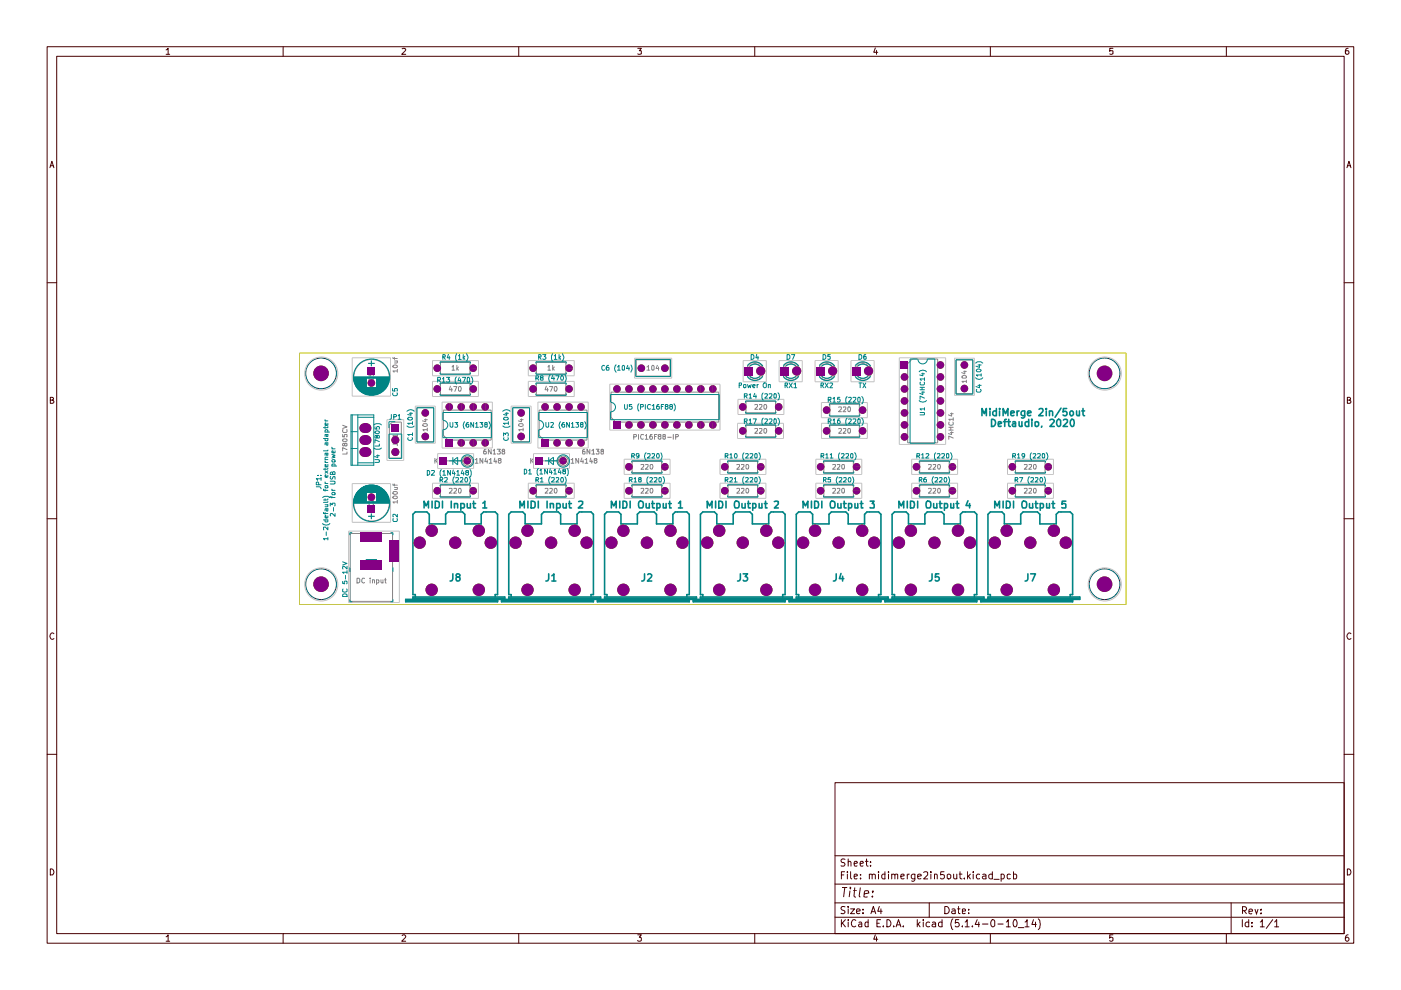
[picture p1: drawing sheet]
<svg xmlns="http://www.w3.org/2000/svg" width="297mm" height="210mm" viewBox="0 0 297 210" stroke-linecap="round" stroke-linejoin="round" font-family="sans-serif">
<g fill="none" stroke="#480000" stroke-width=".21">
<path d="M10 9.9h277v190.1h-277zM12 11.9h273v186.1h-273zM35.2 10.6l.4-.4v1.3M35.2 11.5h.8M60 9.9v2M85.3 10.3l.5-.1 .2 .4-.8 .9h.8M110 9.9v2M135.2 10.2h.8l-.4 .6h.4v.6h-.8M160 9.9v2M185.6 10.2l-.3 .9h.8M185.8 10.7v.8M210 9.9v2"/>
<path d="M236 10.2h-.7v.6h.6l.1 .6h-.7M260 9.9v2M285.8 10.2l-.4 .1-.1 .2v.9a.42 .42 0 0 0 .6-.1 .42 .42 0 0 0-.1-.5h-.4l-.2 .2M10.6 35.6l.4-1.4 .4 1.4M10.7 35.1h.6M285.6 35.6l.4-1.4 .4 1.4M285.7 35.1h.6M10 59.9h2M285 59.9h2M10.7 84.8h.6v-.5l-.6-.1v1.3h.5l.2-.4-.3-.3M285.7 84.8h.6v-.5l-.6-.1v1.3h.5l.2-.4-.3-.3M10 110h2"/>
<path d="M285 110h2M11.4 134.4a.57 .57 0 0 0-.8 0 .57 .57 0 0 0 .1 .8l.3 .4 .4-.2M286.4 134.4a.57 .57 0 0 0-.8 0 .57 .57 0 0 0 .1 .8l.3 .4 .4-.2M10 159.9h2M285 159.9h2M177 165.9h108v32.1h-108zM10.7 184.2a.71 .71 0 0 1 .7 .5 .71 .71 0 0 1-.2 .8h-.5zM35.2 198.6l.4-.4v1.4M35.2 199.6h.8M60 198v2M85.3 198.4l.1-.2h.4l.2 .4-.8 1h.8M110 198v2"/>
<path d="M135.2 198.2h.8l-.4 .5 .4 .2v.5l-.3 .2h-.3l-.2-.2M160 198v2M177 194.5h108M177 191.4h108M177 187.5h108M177 181.4h108M178.4 195v1.5M178.4 185.5h.5M178.5 188.2h1.1M178.6 195.7l.6 .8M179.1 184.8h-.7v1.6M179.1 188.2l-.2 2"/>
<path d="M179.2 192.3l-.6-.1-.3 .3 .3 .5 .5 .1 .1 .4-.3 .2-.6-.1M179.2 182.2l-.6-.1-.3 .3 .3 .5h.3l.3 .3-.3 .4h-.6M179.2 195l-.8 .9M179.7 184.8v.2M179.7 185.3v1.1M179.8 195v.2M179.8 192.2v.2M179.8 182.8l.2-.2 .3 .1 .1 .9M179.8 182.1v1.5M179.8 192.7v1M179.8 195.5v1M180.2 188.8l-.2 1.4"/>
<path d="M180.3 188.2v.2M180.3 192.7h.9l-.9 1h.9M180.3 184.8v1.3l.3 .3M180.9 188.8h.8M181.1 185.8l.7-.1-.2-.4h-.3l-.2 .2v.6l.2 .3 .4-.1M181.1 183.1l.7-.1-.2-.4-.4 .1-.1 .7 .2 .2h.4M181.2 188.2l-.1 1.7 .4 .3M181.4 195.2l-.2-.2a.77 .77 0 0 0-.7 .7 .77 .77 0 0 0 .7 .8l.2-.2M181.6 193.2l.8-.1-.1-.3-.4-.1-.3 .3v.5l.3 .2 .4-.1M182.1 195.6h.5l.1 .9M182.4 183.1l.6-.1-.1-.4-.4 .1-.1 .7 .1 .2h.5M182.4 188.2l-.2 1.7 .2 .3"/>
<path d="M182.5 186.2v.2M182.5 185.4v.1M182.7 195.9h-.5l-.2 .3 .2 .3 .5-.1M183 193.5v.2M183 192.8v.2M183.2 189.5l1-.1-.1-.5-.5-.1-.3 .1v.3l-.1 .9h.7M183.5 182.6h.6M183.7 182.1v1.3l.4 .2M184.1 195.6l-.5-.1-.2 .3 .1 .6h.6M184.1 195v1.5M184.3 185.5l.2-.2 .4 .2v.9M184.3 185.3v1.1"/>
<path d="M184.6 183.5v.1M184.6 182.7v.2M184.7 193.7l.5-1.5 .5 1.5M184.8 193.3h.7M184.9 185.5l.3-.2 .4 .2v.9M185 190v.2M185 188.9v.3M185.6 198.2l-.3 .9h.8M185.8 198.6v1M185.9 195.7h.5M186.3 184.8v.2M186.3 185.3v1.1"/>
<path d="M186.4 192.2l-.3 1h.9M186.7 195h-.8v1.5h.8M186.8 192.7v1M187.3 196.3v.2M187.6 185.4l-.4-.1-.3 .3 .1 .6 .2 .2 .4-.1M187.6 184.8v1.6M188 195a.77 .77 0 0 1 .9 .7 .77 .77 0 0 1-.9 .8zM188.4 184.8v.2M188.4 185.3v1.1M189.1 185.5l.2-.2 .4 .2v.9M189.1 185.3v1.1M189.5 196.3v.2"/>
<path d="M189.7 185.5l.2-.2 .4 .1v1M190 196.5l.5-1.5 .5 1.5M190.2 196.1h.6M191 185.8l.7-.1v-.3l-.4-.1-.3 .2 .1 .8h.6M191.5 196.3v.2M192.4 185.3v1.1M192.8 185.3l-.4 .3M194 185.3v1.2l-.4 .4-.3-.1M194 185.4a.52 .52 0 0 0-.8 .2l.2 .7h.6M194.5 195v1.5M194.6 185.8l.7-.1-.1-.3-.4-.1-.2 .2v.8h.6M194.6 195.9l.5 .6"/>
<path d="M195.1 195.5l-.6 .6M195.7 195v.2M195.7 195.5v1M195.8 185l.3-.2 .6 .2v.5l-.9 .9h.9M197 191.4v3.1M197.1 195.6h-.6l-.2 .7a.52 .52 0 0 0 .8 .1M197.4 184.8v.2M197.4 185.3v1.1M197.7 195.6h.6l.1 .9M198.1 185.5l.2-.2 .4 .2v.9M198.1 185.3v1.1M198.4 195.9h-.5l-.3 .3 .3 .3 .5-.1"/>
<path d="M199.7 195.6h-.6l-.1 .7a.52 .52 0 0 0 .7 .1M199.7 195v1.5M200.2 184.8h-.7l-.1 .7h.8v.7l-.3 .2h-.3l-.2-.2M200.3 192.2a.78 .78 0 0 1 1 .8 .78 .78 0 0 1-1 .7zM200.8 185.5l.1-.1a.45 .45 0 0 1 .7 .2l-.1 .6-.4 .2-.3-.2zM201.8 192.8h.6l.1 .9M202 194.8a1.74 1.74 0 0 0 0 2.3M202.2 185.3v.8a.37 .37 0 0 0 .3 .3 .37 .37 0 0 0 .4-.2M202.5 193.1h-.5l-.2 .3 .2 .3 .5-.1M202.9 185.3v1.1M203 192.7h.5M203.2 192.2v1.3l.3 .2"/>
<path d="M203.3 195h-.7l-.1 .7 .2-.1h.4l.3 .3v.4l-.3 .2h-.4l-.2-.2M203.4 185.3h.6M203.5 184.8v1.3l.5 .3M204 193.2l.7-.1-.1-.3h-.6v.8h.6M204 196.3v.2M204.5 186.2v.2M204.6 195.5l.5-.5v1.5M204.6 196.5h.9M205.1 184.8v1.6M205.3 185.8l.4 .6M205.4 193.5v.2M205.4 192.8v.2"/>
<path d="M205.7 185.3l-.6 .6M206.2 196.3v.2M206.3 184.8v.2M206.3 185.3v1.1M207.2 195l-.4 1h.9M207.5 195.5v1M207.7 185.4l-.4-.1-.3 .3 .1 .6 .2 .2 .4-.1M208.3 195.9h1.2M208.4 185.4l.4-.1 .2 .2v.9M209 185.7l-.7 .2 .2 .5 .5-.1M210 198v2M210.4 195l.3 .1 .2 .2v1l-.3 .2a.88 .88 0 0 1-.2-1.5z"/>
<path d="M210.4 185.4a.52 .52 0 0 0-.8 .2l.2 .7h.6M210.4 184.8v1.6M210.7 186.4h1.1M211.6 195.9h1.1M212.3 185.4l.4-.1 .2 .3v.6l-.2 .2-.4-.1M212.3 185.3v1.6M213.4 195.5l.4-.5v1.5M213.4 196.5h.8M214.2 185.4l-.4-.1-.3 .3 .1 .7h.6M214.9 185.4l.4-.1 .3 .3-.1 .7h-.6M214.9 184.8v1.6M215 195.1l.1-.1a.89 .89 0 0 1 .4 1.4l-.2 .1a.78 .78 0 0 1-.6-.6 .78 .78 0 0 1 .3-.7z"/>
<path d="M215.9 196.7h1.2M217.3 195.5l.5-.5v1.5M217.3 196.5h.9M219.1 195l-.3 1h.9M219.5 195.5v1M220.1 194.8a1.74 1.74 0 0 1 0 2.3M236 198.2h-.7v.7l.2-.2 .5 .2-.1 .6-.4 .1-.2-.2M260 198v2M261 191.4v6.6M263.4 195v1.5M263.4 193.1l.7-.1 .2-.3-.1-.3-.3-.2h-.5v1.6M263.8 193.1l.5 .7"/>
<path d="M264.8 195.6h-.6l-.2 .7a.52 .52 0 0 0 .8 .1M264.8 195v1.5M264.8 193.3l.8-.1-.1-.4-.5-.1-.2 .3v.6l.2 .2 .5-.1M265.4 196.3v.2M265.4 195.6v.1M266.1 192.7l.3 1.1 .3-1.1M267.2 195.5l.4-.5v1.5M267.2 196.5h.9M267.3 193.6v.2M267.3 192.8v.2M269.8 195l-1.3 1.8M270.3 195.5l.4-.5v1.5"/>
<path d="M270.3 196.5h.8M285.7 184.2a.71 .71 0 0 1 .7 .5 .71 .71 0 0 1-.2 .8h-.5zM285.8 198.2l-.4 .2a.92 .92 0 0 0 .1 1.2h.2l.3-.3v-.3l-.3-.3h-.2l-.3 .3"/>
</g>
<g fill="#848400">
<path d="M221.7 103.5a.8 .8 0 0 1 .9-.2 .8 .8 0 0 1 .5 .8h-1.7z"/>
<path d="M221.4 104.1h1.7a.8 .8 0 0 1-.8 .8 .8 .8 0 0 1-.9-.8z"/>
<path d="M221.7 98.4a.8 .8 0 0 1 .9-.2 .8 .8 0 0 1 .5 .8h-1.7z"/>
<path d="M221.4 99h1.7a.8 .8 0 0 1-.8 .8 .8 .8 0 0 1-.9-.8z"/>
<path d="M198.8 76.8a.8 .8 0 0 1 .9-.2 .8 .8 0 0 1 .5 .8h-1.6z"/>
<path d="M198.6 77.4h1.6a.8 .8 0 0 1-.8 .8 .8 .8 0 0 1-.8-.8z"/>
<path d="M198.8 79.4a.8 .8 0 0 1 .9-.2 .8 .8 0 0 1 .5 .7h-1.6z"/>
<path d="M198.6 79.9h1.6a.8 .8 0 0 1-.8 .8 .8 .8 0 0 1-.8-.8z"/>
<path d="M198.8 81.9a.8 .8 0 0 1 .9-.2 .8 .8 0 0 1 .5 .8h-1.6z"/>
<path d="M198.6 82.5h1.6a.8 .8 0 0 1-.8 .8 .8 .8 0 0 1-.8-.8z"/>
<path d="M198.8 84.4a.8 .8 0 0 1 .9-.1 .8 .8 0 0 1 .5 .7h-1.6z"/>
<path d="M198.6 85h1.6a.8 .8 0 0 1-.8 .8 .8 .8 0 0 1-.8-.8z"/>
<path d="M198.8 87a.8 .8 0 0 1 .9-.2 .8 .8 0 0 1 .5 .7h-1.6z"/>
<path d="M198.6 87.5h1.6a.8 .8 0 0 1-.8 .8 .8 .8 0 0 1-.8-.8z"/>
<path d="M198.8 89.5a.8 .8 0 0 1 .9-.2 .8 .8 0 0 1 .5 .8h-1.6z"/>
<path d="M198.6 90.1h1.6a.8 .8 0 0 1-.8 .8 .8 .8 0 0 1-.8-.8z"/>
<path d="M198.8 92.1a.8 .8 0 0 1 .9-.2 .8 .8 0 0 1 .5 .7h-1.6z"/>
<path d="M198.6 92.6h1.6a.8 .8 0 0 1-.8 .8 .8 .8 0 0 1-.8-.8z"/>
<path d="M191.2 92.1a.8 .8 0 0 1 .9-.2 .8 .8 0 0 1 .5 .7h-1.6z"/>
<path d="M191 92.6h1.6a.8 .8 0 0 1-.8 .8 .8 .8 0 0 1-.8-.8z"/>
<path d="M191.2 89.5a.8 .8 0 0 1 .9-.2 .8 .8 0 0 1 .5 .8h-1.6z"/>
<path d="M191 90.1h1.6a.8 .8 0 0 1-.8 .8 .8 .8 0 0 1-.8-.8z"/>
<path d="M191.2 87a.8 .8 0 0 1 .9-.2 .8 .8 0 0 1 .5 .7h-1.6z"/>
<path d="M191 87.5h1.6a.8 .8 0 0 1-.8 .8 .8 .8 0 0 1-.8-.8z"/>
<path d="M191.2 84.4a.8 .8 0 0 1 .9-.1 .8 .8 0 0 1 .5 .7h-1.6z"/>
<path d="M191 85h1.6a.8 .8 0 0 1-.8 .8 .8 .8 0 0 1-.8-.8z"/>
<path d="M191.2 81.9a.8 .8 0 0 1 .9-.2 .8 .8 0 0 1 .5 .8h-1.6z"/>
<path d="M191 82.5h1.6a.8 .8 0 0 1-.8 .8 .8 .8 0 0 1-.8-.8z"/>
<path d="M191.2 79.4a.8 .8 0 0 1 .9-.2 .8 .8 0 0 1 .5 .7h-1.6z"/>
<path d="M191 79.9h1.6a.8 .8 0 0 1-.8 .8 .8 .8 0 0 1-.8-.8z"/>
<path d="M191 76.6h1.5v1.6h-1.5z"/>
<path d="M201.4 103.5a.8 .8 0 0 1 .8-.2 .8 .8 0 0 1 .5 .8h-1.6z"/>
<path d="M201.1 104.1h1.6a.8 .8 0 0 1-.8 .8 .8 .8 0 0 1-.8-.8z"/>
<path d="M201.4 98.4a.8 .8 0 0 1 .8-.2 .8 .8 0 0 1 .5 .8h-1.6z"/>
<path d="M201.1 99h1.6a.8 .8 0 0 1-.8 .8 .8 .8 0 0 1-.8-.8z"/>
<path d="M78 107.1h1.5v1.6h-1.5z"/>
<path d="M76.5 112.8h4.5v2h-4.5z"/>
<path d="M76.5 118.8h4.5v2h-4.5z"/>
<path d="M76.5 95.1l.7-.3v2.1a1.02 1.02 0 0 1-.9-.7 1.02 1.02 0 0 1 .2-1.1z"/>
<path d="M77.7 94.8a1.02 1.02 0 0 1 1 1 1.02 1.02 0 0 1-1 1.1z"/>
<path d="M77.2 94.8h.5v2.1h-.5z"/>
<path d="M76.5 92.6l.7-.3v2a1.02 1.02 0 0 1-.9-.6 1.02 1.02 0 0 1 .2-1.1z"/>
<path d="M77.7 92.3a1.02 1.02 0 0 1 1 1 1.02 1.02 0 0 1-1 1z"/>
<path d="M77.2 92.3h.5v2h-.5z"/>
<path d="M83.2 95.2a.85 .85 0 0 1 .9-.1 .85 .85 0 0 1 .6 .7h-1.7z"/>
<path d="M83 95.8h1.7a.85 .85 0 0 1-.9 .9 .85 .85 0 0 1-.8-.9z"/>
<path d="M83.2 92.7a.85 .85 0 0 1 .9-.2 .85 .85 0 0 1 .6 .8h-1.7z"/>
<path d="M83 93.3h1.7a.85 .85 0 0 1-.9 .9 .85 .85 0 0 1-.8-.9z"/>
<path d="M93.2 96.9h1.5v1.7h-1.5z"/>
<path d="M82.5 114.6h1.9v4.4h-1.9z"/>
<path d="M78 77.9h1.5v1.6h-1.5z"/>
<path d="M76.5 90l.7-.3v2.1a1.02 1.02 0 0 1-.9-.6 1.02 1.02 0 0 1 .2-1.2z"/>
<path d="M77.7 89.7a1.02 1.02 0 0 1 1 1.1 1.02 1.02 0 0 1-1 1z"/>
<path d="M77.2 89.7h.5v2.1h-.5z"/>
<path d="M83 89.9h1.7v1.7h-1.7z"/>
<path d="M99.8 77.5a.8 .8 0 0 1 .8-.2 .8 .8 0 0 1 .5 .8h-1.6z"/>
<path d="M99.5 78.1h1.6a.8 .8 0 0 1-.8 .8 .8 .8 0 0 1-.8-.8z"/>
<path d="M99.8 81.9a.8 .8 0 0 1 .8-.2 .8 .8 0 0 1 .5 .8h-1.6z"/>
<path d="M99.5 82.5h1.6a.8 .8 0 0 1-.8 .8 .8 .8 0 0 1-.8-.8z"/>
<path d="M157.8 77.8h1.9v1.8h-1.9z"/>
<path d="M165.4 77.8h1.9v1.8h-1.9z"/>
<path d="M164.5 85.7a.8 .8 0 0 1 .9-.2 .8 .8 0 0 1 .5 .8h-1.6z"/>
<path d="M164.3 86.3h1.6a.8 .8 0 0 1-.8 .8 .8 .8 0 0 1-.8-.8z"/>
<path d="M173.1 77.8h1.8v1.8h-1.8z"/>
<path d="M180.7 77.8h1.8v1.8h-1.8z"/>
<path d="M137.9 81.9l.5-.2v1.6a.8 .8 0 0 1-.7-.5 .8 .8 0 0 1 .2-.9z"/>
<path d="M138.4 81.7a.8 .8 0 0 1 .8 .8 .8 .8 0 0 1-.8 .8z"/>
<path d="M140.4 81.9l.6-.2v1.6a.8 .8 0 0 1-.8-.5 .8 .8 0 0 1 .2-.9z"/>
<path d="M141 81.7a.8 .8 0 0 1 .8 .8 .8 .8 0 0 1-.8 .8z"/>
<path d="M142.9 81.9l.6-.2v1.6a.8 .8 0 0 1-.7-.5 .8 .8 0 0 1 .1-.9z"/>
<path d="M143.5 81.7a.8 .8 0 0 1 .8 .8 .8 .8 0 0 1-.8 .8z"/>
<path d="M145.5 81.9l.5-.2v1.6a.8 .8 0 0 1-.7-.5 .8 .8 0 0 1 .2-.9z"/>
<path d="M146 81.7a.8 .8 0 0 1 .9 .8 .8 .8 0 0 1-.9 .8z"/>
<path d="M148 81.9l.6-.2v1.6a.8 .8 0 0 1-.7-.5 .8 .8 0 0 1 .1-.9z"/>
<path d="M148.6 81.7a.8 .8 0 0 1 .8 .8 .8 .8 0 0 1-.8 .8z"/>
<path d="M148 89.5l.6-.2v1.6a.8 .8 0 0 1-.7-.5 .8 .8 0 0 1 .1-.9z"/>
<path d="M148.6 89.3a.8 .8 0 0 1 .8 .8 .8 .8 0 0 1-.8 .8z"/>
<path d="M145.5 89.5l.5-.2v1.6a.8 .8 0 0 1-.7-.5 .8 .8 0 0 1 .2-.9z"/>
<path d="M146 89.3a.8 .8 0 0 1 .9 .8 .8 .8 0 0 1-.9 .8z"/>
<path d="M142.9 89.5l.6-.2v1.6a.8 .8 0 0 1-.7-.5 .8 .8 0 0 1 .1-.9z"/>
<path d="M143.5 89.3a.8 .8 0 0 1 .8 .8 .8 .8 0 0 1-.8 .8z"/>
<path d="M140.4 89.5l.6-.2v1.6a.8 .8 0 0 1-.8-.5 .8 .8 0 0 1 .2-.9z"/>
<path d="M141 89.3a.8 .8 0 0 1 .8 .8 .8 .8 0 0 1-.8 .8z"/>
<path d="M137.9 89.5l.5-.2v1.6a.8 .8 0 0 1-.7-.5 .8 .8 0 0 1 .2-.9z"/>
<path d="M138.4 89.3a.8 .8 0 0 1 .8 .8 .8 .8 0 0 1-.8 .8z"/>
<path d="M140.4 98.4a.8 .8 0 0 1 .9-.2 .8 .8 0 0 1 .5 .8h-1.6z"/>
<path d="M140.2 99h1.6a.8 .8 0 0 1-.8 .8 .8 .8 0 0 1-.8-.8z"/>
<path d="M174.5 87h1.6a.8 .8 0 0 1-.8 .8 .8 .8 0 0 1-.8-.8z"/>
<path d="M174.7 86.4a.8 .8 0 0 1 .9-.2 .8 .8 0 0 1 .5 .8h-1.6z"/>
<path d="M174.5 91.4h1.6a.8 .8 0 0 1-.8 .8 .8 .8 0 0 1-.8-.8z"/>
<path d="M174.7 90.8a.8 .8 0 0 1 .9-.2 .8 .8 0 0 1 .5 .8h-1.6z"/>
<path d="M150.6 89.5l.5-.2v1.6a.8 .8 0 0 1-.7-.5 .8 .8 0 0 1 .2-.9z"/>
<path d="M151.1 89.3a.8 .8 0 0 1 .8 .8 .8 .8 0 0 1-.8 .8z"/>
<path d="M150.6 81.9l.5-.2v1.6a.8 .8 0 0 1-.7-.5 .8 .8 0 0 1 .2-.9z"/>
<path d="M151.1 81.7a.8 .8 0 0 1 .8 .8 .8 .8 0 0 1-.8 .8z"/>
<path d="M156.7 91.4h1.6a.8 .8 0 0 1-.8 .8 .8 .8 0 0 1-.8-.8z"/>
<path d="M156.9 90.8a.8 .8 0 0 1 .9-.2 .8 .8 0 0 1 .5 .8h-1.6z"/>
<path d="M118.8 97.1a.8 .8 0 0 1 .9-.1 .8 .8 0 0 1 .5 .7h-1.6z"/>
<path d="M118.6 97.7h1.6a.8 .8 0 0 1-.8 .8 .8 .8 0 0 1-.8-.8z"/>
<path d="M120.1 93.3l.5-.2v1.6a.8 .8 0 0 1-.7-.5 .8 .8 0 0 1 .2-.9z"/>
<path d="M120.6 93.1a.8 .8 0 0 1 .9 .8 .8 .8 0 0 1-.9 .8z"/>
<path d="M117.5 93.3l.6-.2v1.6a.8 .8 0 0 1-.7-.5 .8 .8 0 0 1 .1-.9z"/>
<path d="M118.1 93.1a.8 .8 0 0 1 .8 .8 .8 .8 0 0 1-.8 .8z"/>
<path d="M114.8 93.1h1.5v1.6h-1.5z"/>
<path d="M130.2 81.9l.6-.2v1.6a.8 .8 0 0 1-.7-.5 .8 .8 0 0 1 .1-.9z"/>
<path d="M130.8 81.7a.8 .8 0 0 1 .8 .8 .8 .8 0 0 1-.8 .8z"/>
<path d="M132.8 81.9l.5-.2v1.6a.8 .8 0 0 1-.7-.5 .8 .8 0 0 1 .2-.9z"/>
<path d="M133.3 81.7a.8 .8 0 0 1 .9 .8 .8 .8 0 0 1-.9 .8z"/>
<path d="M135.3 81.9l.6-.2v1.6a.8 .8 0 0 1-.7-.5 .8 .8 0 0 1 .1-.9z"/>
<path d="M135.9 81.7a.8 .8 0 0 1 .8 .8 .8 .8 0 0 1-.8 .8z"/>
<path d="M135.3 89.5l.6-.2v1.6a.8 .8 0 0 1-.7-.5 .8 .8 0 0 1 .1-.9z"/>
<path d="M135.9 89.3a.8 .8 0 0 1 .8 .8 .8 .8 0 0 1-.8 .8z"/>
<path d="M132.8 89.5l.5-.2v1.6a.8 .8 0 0 1-.7-.5 .8 .8 0 0 1 .2-.9z"/>
<path d="M133.3 89.3a.8 .8 0 0 1 .9 .8 .8 .8 0 0 1-.9 .8z"/>
<path d="M130 89.3h1.6v1.6h-1.6z"/>
<path d="M122.6 93.3l.6-.2v1.6a.8 .8 0 0 1-.7-.5 .8 .8 0 0 1 .1-.9z"/>
<path d="M123.2 93.1a.8 .8 0 0 1 .8 .8 .8 .8 0 0 1-.8 .8z"/>
<path d="M117.5 85.7l.6-.2v1.6a.8 .8 0 0 1-.7-.5 .8 .8 0 0 1 .1-.9z"/>
<path d="M118.1 85.5a.8 .8 0 0 1 .8 .8 .8 .8 0 0 1-.8 .8z"/>
<path d="M120.1 85.7l.5-.2v1.6a.8 .8 0 0 1-.7-.5 .8 .8 0 0 1 .2-.9z"/>
<path d="M120.6 85.5a.8 .8 0 0 1 .9 .8 .8 .8 0 0 1-.9 .8z"/>
<path d="M122.6 85.7l.6-.2v1.6a.8 .8 0 0 1-.7-.5 .8 .8 0 0 1 .1-.9z"/>
<path d="M123.2 85.5a.8 .8 0 0 1 .8 .8 .8 .8 0 0 1-.8 .8z"/>
<path d="M115 85.7l.6-.2v1.6a.8 .8 0 0 1-.8-.5 .8 .8 0 0 1 .2-.9z"/>
<path d="M115.6 85.5a.8 .8 0 0 1 .8 .8 .8 .8 0 0 1-.8 .8z"/>
<path d="M120.1 77.5a.8 .8 0 0 1 .9-.2 .8 .8 0 0 1 .5 .8h-1.7z"/>
<path d="M119.8 78.1h1.7a.8 .8 0 0 1-.8 .8 .8 .8 0 0 1-.9-.8z"/>
<path d="M120.1 81.9a.8 .8 0 0 1 .9-.2 .8 .8 0 0 1 .5 .8h-1.7z"/>
<path d="M119.8 82.5h1.7a.8 .8 0 0 1-.8 .8 .8 .8 0 0 1-.9-.8z"/>
<path d="M113.5 96.9h1.6v1.7h-1.6z"/>
<path d="M120.1 103.5a.8 .8 0 0 1 .9-.2 .8 .8 0 0 1 .5 .8h-1.7z"/>
<path d="M119.8 104.1h1.7a.8 .8 0 0 1-.9 .8 .8 .8 0 0 1-.8-.8z"/>
<path d="M98.5 97.1a.8 .8 0 0 1 .9-.1 .8 .8 0 0 1 .5 .7h-1.6z"/>
<path d="M98.3 97.7h1.6a.8 .8 0 0 1-.8 .8 .8 .8 0 0 1-.8-.8z"/>
<path d="M94.5 93.1h1.5v1.6h-1.5z"/>
<path d="M97.2 93.3l.6-.2v1.6a.8 .8 0 0 1-.7-.5 .8 .8 0 0 1 .1-.9z"/>
<path d="M97.8 93.1a.8 .8 0 0 1 .8 .8 .8 .8 0 0 1-.8 .8z"/>
<path d="M99.8 93.3l.5-.2v1.6a.8 .8 0 0 1-.7-.5 .8 .8 0 0 1 .2-.9z"/>
<path d="M100.3 93.1a.8 .8 0 0 1 .8 .8 .8 .8 0 0 1-.8 .8z"/>
<path d="M102.3 93.3l.6-.2v1.6a.8 .8 0 0 1-.8-.5 .8 .8 0 0 1 .2-.9z"/>
<path d="M102.9 93.1a.8 .8 0 0 1 .8 .8 .8 .8 0 0 1-.8 .8z"/>
<path d="M102.3 85.7l.6-.2v1.6a.8 .8 0 0 1-.8-.5 .8 .8 0 0 1 .2-.9z"/>
<path d="M102.9 85.5a.8 .8 0 0 1 .8 .8 .8 .8 0 0 1-.8 .8z"/>
<path d="M99.8 85.7l.5-.2v1.6a.8 .8 0 0 1-.7-.5 .8 .8 0 0 1 .2-.9z"/>
<path d="M100.3 85.5a.8 .8 0 0 1 .8 .8 .8 .8 0 0 1-.8 .8z"/>
<path d="M97.2 85.7l.6-.2v1.6a.8 .8 0 0 1-.7-.5 .8 .8 0 0 1 .1-.9z"/>
<path d="M97.8 85.5a.8 .8 0 0 1 .8 .8 .8 .8 0 0 1-.8 .8z"/>
<path d="M94.7 85.7l.5-.2v1.6a.8 .8 0 0 1-.7-.5 .8 .8 0 0 1 .2-.9z"/>
<path d="M95.2 85.5a.8 .8 0 0 1 .9 .8 .8 .8 0 0 1-.9 .8z"/>
<path d="M99.8 103.5a.8 .8 0 0 1 .8-.2 .8 .8 0 0 1 .5 .8h-1.6z"/>
<path d="M99.5 104.1h1.6a.8 .8 0 0 1-.8 .8 .8 .8 0 0 1-.8-.8z"/>
<path d="M140.4 103.5a.8 .8 0 0 1 .9-.2 .8 .8 0 0 1 .5 .8h-1.6z"/>
<path d="M140.2 104.1h1.6a.8 .8 0 0 1-.8 .8 .8 .8 0 0 1-.8-.8z"/>
<path d="M181 103.5a.8 .8 0 0 1 .9-.2 .8 .8 0 0 1 .5 .8h-1.6z"/>
<path d="M180.8 104.1h1.6a.8 .8 0 0 1-.8 .8 .8 .8 0 0 1-.8-.8z"/>
<path d="M160.7 98.4a.8 .8 0 0 1 .9-.2 .8 .8 0 0 1 .5 .8h-1.6z"/>
<path d="M160.5 99h1.6a.8 .8 0 0 1-.8 .8 .8 .8 0 0 1-.8-.8z"/>
<path d="M181 98.4a.8 .8 0 0 1 .9-.2 .8 .8 0 0 1 .5 .8h-1.6z"/>
<path d="M180.8 99h1.6a.8 .8 0 0 1-.8 .8 .8 .8 0 0 1-.8-.8z"/>
<path d="M160.7 103.5a.8 .8 0 0 1 .9-.2 .8 .8 0 0 1 .5 .8h-1.6z"/>
<path d="M160.5 104.1h1.6a.8 .8 0 0 1-.8 .8 .8 .8 0 0 1-.8-.8z"/>
<circle cx="234.2" cy="123.9" r="1.65"/>
<circle cx="226" cy="115.1" r="1.31"/>
<circle cx="182.8" cy="125.1" r="1.31"/>
<circle cx="185.3" cy="115.1" r="1.31"/>
<circle cx="177.8" cy="115.1" r="1.31"/>
<circle cx="182.8" cy="112.5" r="1.31"/>
<circle cx="193.1" cy="125.1" r="1.31"/>
<circle cx="203.1" cy="112.5" r="1.31"/>
<circle cx="205.7" cy="115.1" r="1.31"/>
<circle cx="203.1" cy="125.1" r="1.31"/>
<circle cx="213.4" cy="125.1" r="1.31"/>
<circle cx="223.4" cy="125.1" r="1.31"/>
<circle cx="213.4" cy="112.5" r="1.31"/>
<circle cx="218.4" cy="115.1" r="1.31"/>
<circle cx="223.4" cy="112.5" r="1.31"/>
<circle cx="210.9" cy="115.1" r="1.31"/>
<circle cx="204.5" cy="77.4" r=".8"/>
<circle cx="190.6" cy="115.1" r="1.31"/>
<circle cx="198.1" cy="115.1" r="1.31"/>
<circle cx="193.1" cy="112.5" r="1.31"/>
<circle cx="194.3" cy="104.1" r=".8"/>
<circle cx="194.3" cy="99" r=".8"/>
<circle cx="234.2" cy="79.2" r="1.65"/>
<circle cx="204.5" cy="82.4" r=".8"/>
<circle cx="214.6" cy="104.1" r=".8"/>
<circle cx="214.6" cy="99" r=".8"/>
<circle cx="68.1" cy="123.9" r="1.65"/>
<circle cx="78.7" cy="105.4" r=".8"/>
<circle cx="90.2" cy="92.5" r=".8"/>
<circle cx="109.3" cy="115.1" r="1.31"/>
<circle cx="101.5" cy="112.5" r="1.31"/>
<circle cx="104.1" cy="115.1" r="1.31"/>
<circle cx="92.7" cy="104.1" r=".8"/>
<circle cx="89" cy="115.1" r="1.31"/>
<circle cx="96.5" cy="115.1" r="1.31"/>
<circle cx="91.5" cy="112.5" r="1.31"/>
<circle cx="91.5" cy="125.1" r="1.31"/>
<circle cx="78.7" cy="81.2" r=".8"/>
<circle cx="68.1" cy="79.2" r="1.65"/>
<circle cx="90.2" cy="87.5" r=".8"/>
<circle cx="92.7" cy="78.1" r=".8"/>
<circle cx="92.7" cy="82.5" r=".8"/>
<circle cx="161.3" cy="78.7" r=".97"/>
<circle cx="165.1" cy="91.4" r=".8"/>
<circle cx="176.5" cy="78.7" r=".97"/>
<circle cx="184.1" cy="78.7" r=".97"/>
<circle cx="168.9" cy="78.7" r=".97"/>
<circle cx="141" cy="78.1" r=".8"/>
<circle cx="153.7" cy="99" r=".8"/>
<circle cx="182.9" cy="87" r=".8"/>
<circle cx="182.9" cy="91.4" r=".8"/>
<circle cx="157.5" cy="86.3" r=".8"/>
<circle cx="110.5" cy="92.5" r=".8"/>
<circle cx="136" cy="78.1" r=".8"/>
<circle cx="133.3" cy="99" r=".8"/>
<circle cx="110.5" cy="87.5" r=".8"/>
<circle cx="113" cy="78.1" r=".8"/>
<circle cx="113" cy="82.5" r=".8"/>
<circle cx="121.8" cy="112.5" r="1.31"/>
<circle cx="116.8" cy="115.1" r="1.31"/>
<circle cx="113" cy="104.1" r=".8"/>
<circle cx="124.4" cy="115.1" r="1.31"/>
<circle cx="121.8" cy="125.1" r="1.31"/>
<circle cx="132.2" cy="125.1" r="1.31"/>
<circle cx="132.2" cy="112.5" r="1.31"/>
<circle cx="129.6" cy="115.1" r="1.31"/>
<circle cx="133.3" cy="104.1" r=".8"/>
<circle cx="111.8" cy="112.5" r="1.31"/>
<circle cx="111.8" cy="125.1" r="1.31"/>
<circle cx="101.5" cy="125.1" r="1.31"/>
<circle cx="142.2" cy="125.1" r="1.31"/>
<circle cx="144.7" cy="115.1" r="1.31"/>
<circle cx="137.2" cy="115.1" r="1.31"/>
<circle cx="142.2" cy="112.5" r="1.31"/>
<circle cx="153.7" cy="104.1" r=".8"/>
<circle cx="149.9" cy="115.1" r="1.31"/>
<circle cx="162.5" cy="112.5" r="1.31"/>
<circle cx="157.5" cy="115.1" r="1.31"/>
<circle cx="152.5" cy="112.5" r="1.31"/>
<circle cx="152.5" cy="125.1" r="1.31"/>
<circle cx="165" cy="115.1" r="1.31"/>
<circle cx="162.5" cy="125.1" r="1.31"/>
<circle cx="172.8" cy="125.1" r="1.31"/>
<circle cx="172.8" cy="112.5" r="1.31"/>
<circle cx="170.3" cy="115.1" r="1.31"/>
<circle cx="174" cy="104.1" r=".8"/>
<circle cx="174" cy="99" r=".8"/>
</g>
<path d="M63.5 74.8h175.3v53.4h-175.3z" fill="none" stroke="#c2c200" stroke-width=".21"/>
<g fill="none" stroke="#000084" stroke-width=".21">
<circle cx="68.1" cy="79.2" r="3.3"/>
<circle cx="234.2" cy="79.2" r="3.3"/>
<circle cx="68.1" cy="123.9" r="3.3"/>
<circle cx="234.2" cy="123.9" r="3.3"/>
</g>
<g fill="none" stroke="#848484" stroke-width=".21">
<path d="M78.1 77h1.3M78.2 79.2v.5l.5 .1v-.6h.4v.6M78.7 76.5v1.1M83.3 75.8v.2h.9M83.4 77.5l.5-.1 .3 .2a.47 .47 0 0 1-.4 .4 .47 .47 0 0 1-.5-.4zM83.7 75.8v.4M83.7 76.5h.5M84.2 76.5v.5h-.5M84.2 78.7h-.9l.3 .2M84.2 78.3v.6M92.7 78.1h.7M93.4 76.8h6.3v2.5h-6.3z"/>
<path d="M95.8 77.8l.3-.3v1M95.8 78.5h.6M96.9 77.5v1M96.9 78.1l.3 .4M97.2 77.8l-.3 .4M99.7 78.1h.6M113 78.1h.7M113.7 76.8h6.3v2.5h-6.3zM116.2 77.8l.2-.3v1M116.2 78.5h.6M117.2 77.5v1M117.3 78.1l.2 .4"/>
<path d="M117.5 77.8l-.3 .4M120 78.1h.6M134.9 76.3h7.2v3.5h-7.2zM137.2 77.8l.3-.3v1M137.2 78.5h.6M138.3 77.5l.4 .2-.1 .8h-.3l-.1-.2v-.6zM139.4 77.5l-.3 .6h.6M139.6 77.8v.7M158.5 77.6v2.2M158.6 77.5a1.9 1.9 0 0 1 2.7-.2 1.9 1.9 0 0 1 0 2.8 1.9 1.9 0 0 1-2.7-.2M166.1 77.6v2.2M166.2 77.5a1.9 1.9 0 0 1 2.8-.2 1.9 1.9 0 0 1 0 2.8 1.9 1.9 0 0 1-2.8-.2"/>
<path d="M173.7 77.6v2.2M173.8 77.5a1.9 1.9 0 0 1 2.8-.2 1.9 1.9 0 0 1 0 2.8 1.9 1.9 0 0 1-2.8-.2M181.4 77.6v2.2M181.4 77.5a1.9 1.9 0 0 1 2.8-.2 1.9 1.9 0 0 1 0 2.8 1.9 1.9 0 0 1-2.8-.2M193.4 76.1h5.4v17.8h-6.4v-16.8zM202.7 76.3h3.5v7.2h-3.5zM204 79.8a.52 .52 0 0 1 .6-.2 .52 .52 0 0 1 .3 .5l-.8 .1-.1-.1zM204.3 78.7h.6M204.6 78.7v.5l-.7-.2M72.6 93.2a.52 .52 0 0 1 .6-.2 .52 .52 0 0 1 .4 .5 .52 .52 0 0 1-.6 .2 .52 .52 0 0 1-.4-.5zM72.6 92.1v.5h.5v-.5l.5 .1-.1 .4M72.6 90.2l1 .3-1 .3"/>
<path d="M72.7 91.1l-.1 .4 .2 .2h.6l.2-.2-.1-.4M73.1 94.1l.1-.1 .4 .1v.4l-.2 .1-.3-.1-.1-.4h-.4v.4l.2 .1 .3-.2M73.6 95.8v.5h-1M73.6 95.3l-1-.4v.7M78.3 80.1l-.1 .4 .2 .2h.6l.2-.2-.1-.4M82.5 90.1l.7-.6h1.9v7.6h-2.6zM83.3 94.1h.9v.4M83.8 93.6l-.1-.5h-.4v.5h.9M84.2 92.4h-.9l.3 .3M84.2 92.1v.6M88.4 86.4h3.5v7.2h-3.5zM89.7 90l.1-.2h.6l.2 .2a.47 .47 0 0 1-.5 .4 .47 .47 0 0 1-.4-.4z"/>
<path d="M90 89h.6M90.3 88.8v.6l-.7-.2M90.6 91.1h-.9l.2 .3M90.6 90.8v.6M92.2 97.2v1M92.4 97.6l.4 .6M92.7 82.5h.7M92.8 97.2l-.6 .6M93.4 81.3h6.3v2.4h-6.3zM94 87h10.1v6.3h-9.1l-1-1zM94 97.7h5.1M95.5 81.9l-.3 .7h.7"/>
<path d="M95.8 82.3v.7M96.2 82h.7l-.5 1M97.2 82.1l.2-.1a.52 .52 0 0 1 .4 .4 .52 .52 0 0 1-.3 .6l-.3-.3zM99.7 82.5h.6M100.8 97.5l.3-.3v1M100.8 98.2h.5M102.4 97.2v1l-.6-1v1M103 97.1l-.2 .8h.6M103 95.2h-.2a.82 .82 0 0 0-.2 1.1h.4l.1-.5-.1-.1h-.4l-.1 .1M103.3 97.5v.7M103.7 97.5l.4-.3v1M103.7 98.2h.6"/>
<path d="M104.1 95.2v1.1l-.6-1.1v1.1M104.6 95.6l.2-.4v1.1M104.6 96.3h.5M104.9 97.1l-.2 .8h.6M105.2 97.5v.7M105.4 95.2h.7l-.4 .5h.3l.1 .1-.1 .5-.6-.1M105.8 97.6l-.1-.1v-.2l.4-.1 .2 .3-.6 .2v.4l.1 .1 .5-.2-.3-.4M106.6 95.7l-.2-.2 .1-.2 .3-.1 .2 .3-.1 .2h-.3l-.2 .4 .1 .2h.4l.1-.4-.2-.2M108.7 86.4h3.6v7.2h-3.6zM110 90l.2-.2h.5l.2 .2a.47 .47 0 0 1-.5 .4 .47 .47 0 0 1-.4-.4zM110.3 89h.6M110.6 88.8v.6l-.7-.2"/>
<path d="M110.9 91.1h-.9l.2 .3M110.9 90.8v.6M112.5 97.2v1M112.7 97.6l.4 .6M113 82.5h.7M113.1 97.2l-.6 .6M113.7 81.3h6.3v2.4h-6.3zM114.3 87h10.2v6.3h-9.2l-1-1zM114.3 97.7h5.1M115.8 81.9l-.2 .7h.6M116.1 82.3v.7M116.5 82h.7l-.4 1"/>
<path d="M117.5 82.1l.2-.1a.52 .52 0 0 1 .4 .4 .52 .52 0 0 1-.3 .6l-.3-.3zM120 82.5h.6M121.1 97.5l.3-.3v1M121.1 98.2h.6M122.7 97.2v1l-.6-1v1M123.4 97.1l-.3 .8h.6M123.6 97.5v.7M124 95.2l-.5 .3v.7h.5v-.5h-.4l-.1 .1M124 97.5l.4-.3v1M124 98.2h.6M125.1 95.2v1.1l-.6-1.1v1.1M125.2 97.1l-.1 .8h.5"/>
<path d="M125.5 95.6l.3-.4v1.1M125.5 96.3h.6M125.5 97.5v.7M126.2 97.6l-.2-.1v-.2l.4-.1 .2 .3-.6 .2v.4l.2 .1 .4-.2-.3-.4M126.4 95.2h.6l-.3 .5 .3 .1v.4h-.6M127.6 95.7l-.2-.1v-.3h.5v.3l-.5 .2 .1 .5 .4-.1v-.4l-.1-.1M129.5 83.1h22.9v6.4h-21.8l-1.1-1zM133.3 99h.7M134 97.8h6.3v2.4h-6.3zM134.4 92.6h.4l.2-.1-.1-.4h-.5v1M135.4 92.1v1M135.9 98.6h.6v.3l-.6 .6h.6"/>
<path d="M136.4 92.2l-.4-.1a.52 .52 0 0 0-.2 .7 .52 .52 0 0 0 .6 .2M136.8 92.4l.3-.3v1M136.8 93.1h.6M136.9 98.6l.4-.1 .1 .4-.6 .6h.6M137.8 98.6l.2-.1a.52 .52 0 0 1 .5 .4 .52 .52 0 0 1-.4 .6l-.3-.3zM138.3 92.1h-.4l-.1 .4v.5h.5v-.3l-.1-.2h-.3l-.1 .2M138.8 92.5h.3M139.3 92.1h-.5v1M139.8 92.5l-.3-.2 .2-.2h.3l.1 .4-.6 .2 .3 .4 .3-.1v-.4l-.1-.1M140.3 99h.7M140.7 92.5h-.2v-.3l.5-.1 .1 .4-.6 .1v.4l.2 .1 .4-.1v-.4l-.2-.1M141.6 92.7h.7"/>
<path d="M142.7 92.1v1M143.3 92.6l.5-.1v-.2l-.1-.2h-.4v1M153.7 99h.6M154.3 97.8h6.3v2.4h-6.3zM156.2 98.6h.6v.3l-.6 .6h.6M157.2 98.6l.4-.1 .1 .4-.6 .6h.6M157.5 86.3h.7M157.5 91.4h.7M158.2 98.6l.1-.1a.52 .52 0 0 1 .5 .4 .52 .52 0 0 1-.4 .6l-.2-.3zM158.2 85.1h6.2v2.4h-6.2zM158.2 90.2h6.2v2.4h-6.2zM160 85.9h.6v.3l-.6 .6h.6"/>
<path d="M160 90.9h.6v.4l-.6 .6h.6M160.6 99h.7M161 85.9l.5-.1v.4l-.5 .6h.5M161 90.9l.5-.1v.5l-.5 .6h.5M162 85.9l.1-.1a.52 .52 0 0 1 .5 .4 .52 .52 0 0 1-.4 .6l-.2-.3zM162 91l.1-.2a.52 .52 0 0 1 .5 .5 .52 .52 0 0 1-.4 .6l-.2-.3zM164.4 86.3h.7M164.4 91.4h.7M174 99h.7M174.7 97.8h6.2v2.4h-6.2zM175.3 87h.6M175.3 91.4h.6"/>
<path d="M175.9 90.2h6.3v2.4h-6.3zM175.9 85.7h6.3v2.5h-6.3zM176.5 98.6h.6v.3l-.6 .6h.6M177.5 98.6l.5-.1 .1 .4-.6 .6h.6M177.8 86.4h.6v.3l-.6 .6h.6M177.8 90.9h.6v.4l-.6 .6h.6M178.5 98.6l.1-.1a.52 .52 0 0 1 .5 .4 .52 .52 0 0 1-.4 .6l-.2-.3zM178.8 86.4l.4-.1 .1 .4-.6 .6h.6M178.8 90.9l.4-.1 .1 .5-.6 .6h.6M179.7 86.4l.2-.1a.52 .52 0 0 1 .5 .4 .52 .52 0 0 1-.4 .6l-.3-.3zM179.7 91l.2-.2a.52 .52 0 0 1 .5 .5 .52 .52 0 0 1-.4 .6l-.3-.3zM180.9 99h.7"/>
<path d="M182.2 87h.7M182.2 91.4h.7M194.3 99h.7M195 97.8h6.3v2.4h-6.3zM196.8 98.6h.6v.3l-.6 .6h.6M197.9 98.6l.4-.1 .1 .4-.6 .6h.6M198.8 98.6l.2-.1a.52 .52 0 0 1 .4 .4 .52 .52 0 0 1-.3 .6l-.3-.3zM201.2 91.2h.9M201.2 90.6h.9M201.3 89.5l-.1 .5 .4 .2 .5-.2-.1-.5M201.3 99h.6M201.5 91.7h.6"/>
<path d="M201.5 87.7h.6M201.6 90.6v.6M201.8 91.5v.6l-.7-.2M201.8 87.5v.7l-.7-.2M202.1 92.9l-.9-.4v.6M202.1 88.9h-.9l.2 .3M202.1 88.6v.6M204.9 80.9h-.9l.2 .2M204.9 80.6v.5M214.6 99h.7M215.3 97.8h6.3v2.4h-6.3zM217.2 98.6h.6v.3l-.6 .6h.6"/>
<path d="M218.2 98.6l.4-.1 .1 .4-.6 .6h.6M219.1 98.6l.2-.1a.52 .52 0 0 1 .4 .4 .52 .52 0 0 1-.3 .6l-.3-.3zM221.6 99h.6M74.3 113.1h8.9v14.4h-8.9zM78.1 109.5h1.3M78.3 106.8l-.1 .5 .5 .1 .5-.1-.1-.5M78.7 108.9v1.2M79.2 105.8v.7l-.7-.7-.3 .1 .1 .5M83.3 105.3a.52 .52 0 0 1 .6-.2 .52 .52 0 0 1 .3 .5 .52 .52 0 0 1-.5 .2 .52 .52 0 0 1-.4-.5zM83.3 104.4l.2-.2h.6l.1 .2a.47 .47 0 0 1-.4 .4 .47 .47 0 0 1-.5-.4zM83.3 102.6v.3h.9M83.7 103.4h.5"/>
<path d="M83.7 102.6v.4M84.2 103.4v.4h-.5M84.2 106.4h-.9l.3 .3M84.2 106.1v.6M92.7 104.1h.7M93.4 102.9h6.3v2.4h-6.3zM95.2 103.6h.6v.4l-.6 .6h.6M96.3 103.6l.4-.1 .1 .5-.6 .6h.6M97.2 103.7l.2-.2a.52 .52 0 0 1 .4 .5 .52 .52 0 0 1-.3 .6l-.3-.3zM99.7 104.1h.6M113 104.1h.7M113.7 102.9h6.3v2.4h-6.3z"/>
<path d="M115.6 103.6h.6v.4l-.6 .6h.6M116.6 103.6l.4-.1 .1 .5-.6 .6h.6M117.5 103.7l.2-.2a.52 .52 0 0 1 .4 .5 .52 .52 0 0 1-.3 .6l-.3-.3zM120 104.1h.6M133.3 104.1h.7M134 102.9h6.3v2.4h-6.3zM135.9 103.6h.6v.4l-.6 .6h.6M136.9 103.6l.4-.1 .1 .5-.6 .6h.6M137.8 103.7l.2-.2a.52 .52 0 0 1 .5 .5 .52 .52 0 0 1-.4 .6l-.3-.3zM140.3 104.1h.7M153.7 104.1h.6M154.3 102.9h6.3v2.4h-6.3z"/>
<path d="M156.2 103.6h.6v.4l-.6 .6h.6M157.2 103.6l.4-.1 .1 .5-.6 .6h.6M158.2 103.7l.1-.2a.52 .52 0 0 1 .5 .5 .52 .52 0 0 1-.4 .6l-.2-.3zM160.6 104.1h.7M174 104.1h.7M174.7 102.9h6.2v2.4h-6.2zM176.5 103.6h.6v.4l-.6 .6h.6M177.5 103.6l.5-.1 .1 .5-.6 .6h.6M178.5 103.7l.1-.2a.52 .52 0 0 1 .5 .5 .52 .52 0 0 1-.4 .6l-.2-.3zM180.9 104.1h.7M194.3 104.1h.7M195 102.9h6.3v2.4h-6.3z"/>
<path d="M196.8 103.6h.6v.4l-.6 .6h.6M197.9 103.6l.4-.1 .1 .5-.6 .6h.6M198.8 103.7l.2-.2a.52 .52 0 0 1 .4 .5 .52 .52 0 0 1-.3 .6l-.3-.3zM201.3 104.1h.6M214.6 104.1h.7M215.3 102.9h6.3v2.4h-6.3zM217.2 103.6h.6v.4l-.6 .6h.6M218.2 103.6l.4-.1 .1 .5-.6 .6h.6M219.1 103.7l.2-.2a.52 .52 0 0 1 .4 .5 .52 .52 0 0 1-.3 .6l-.3-.3zM221.6 104.1h.6M75.7 122.6h.4l.2 .3v.5l-.4 .2h-.2zM77.3 122.7l-.4-.1-.2 .3v.5l.3 .2 .3-.1"/>
<path d="M78.5 122.6v.1M78.5 122.9v.7M79 123h.4v.6M79 122.9v.7M79.8 123.5h.5v-.6h-.5v1.1M80.8 122.9v.5l.1 .2 .3-.1M81.2 122.9v.7M81.5 122.9h.4M81.7 122.6v.9l.2 .1"/>
<circle cx="78.8" cy="80" r="3.8"/>
<circle cx="160.1" cy="78.7" r="1.57"/>
<circle cx="167.7" cy="78.7" r="1.57"/>
<circle cx="175.3" cy="78.7" r="1.57"/>
<circle cx="182.9" cy="78.7" r="1.57"/>
<circle cx="99.1" cy="97.7" r="1.06"/>
<circle cx="119.4" cy="97.7" r="1.06"/>
<circle cx="78.8" cy="106.7" r="3.8"/>
</g>
<g fill="none" stroke="#c2c2c2" stroke-width=".21">
<path d="M74.7 75.9h8.1v8.1h-8.1zM91.7 76.5h9.7v3.2h-9.7zM112 76.5h9.8v3.2h-9.8zM134.5 75.9h7.9v4.3h-7.9zM157.6 76.5h4.9v4.4h-4.9zM165.2 76.5h4.9v4.4h-4.9zM172.8 76.5h4.9v4.4h-4.9zM180.4 76.5h4.9v4.4h-4.9zM190.7 75.9h9.8v18.3h-9.8zM202.4 75.9h4.2v7.9h-4.2zM82 89h3.6v8.6h-3.6zM88.1 86.1h4.2v7.9h-4.2z"/>
<path d="M91.7 80.9h9.7v3.2h-9.7zM92.8 96.2h7.6v3.1h-7.6zM93.7 85.3h10.7v9.7h-10.7zM108.4 86.1h4.2v7.9h-4.2zM112 80.9h9.8v3.2h-9.8zM113.1 96.2h7.6v3.1h-7.6zM114 85.3h10.7v9.7h-10.7zM129.3 81.4h23.4v9.8h-23.4zM132.3 97.4h9.8v3.2h-9.8zM152.7 97.4h9.7v3.2h-9.7zM156.4 89.7h9.7v3.3h-9.7zM156.5 84.7h9.7v3.2h-9.7z"/>
<path d="M173 97.4h9.7v3.2h-9.7zM174.2 89.7h9.7v3.3h-9.7zM174.2 85.3h9.7v3.3h-9.7zM193.3 97.4h9.7v3.2h-9.7zM213.6 97.4h9.8v3.2h-9.8zM73.9 112.6h10.8v15.2h-10.8zM74.7 102.5h8.1v8.2h-8.1zM91.7 102.4h9.7v3.3h-9.7zM112 102.4h9.8v3.3h-9.8zM132.3 102.4h9.8v3.3h-9.8zM152.7 102.4h9.7v3.3h-9.7zM173 102.4h9.7v3.3h-9.7z"/>
<path d="M193.3 102.4h9.7v3.3h-9.7zM213.6 102.4h9.8v3.3h-9.8z"/>
<circle cx="68.1" cy="79.2" r="3.5"/>
<circle cx="234.2" cy="79.2" r="3.5"/>
<circle cx="68.1" cy="123.9" r="3.5"/>
<circle cx="234.2" cy="123.9" r="3.5"/>
</g>
<g fill="none" stroke="#008484" stroke-width=".21">
<path d="M74.9 79.9h7.6M78.1 77h1.3M78.7 76.5v1.1M93.3 77v-.3h6.4v.3M93.3 79v.3h6.4v-.3M93.9 75.7h.4l.1-.4-.5-.1v1M94.1 75.7l.3 .5M95.1 75.1l-.3 .8h.6M95.2 75.5v.7M96.8 79.9l-.3 .4v.7l.3 .4M96.9 75l-.3 .4v.7l.3 .4M97.2 75.4l.3-.2v1"/>
<path d="M97.2 76.2h.6M98.2 75.2v1M98.3 75.8l.3 .4M98.6 75.5l-.4 .4M98.9 75a1.02 1.02 0 0 1 0 1.5M99.9 79.9a1.02 1.02 0 0 1 0 1.5M113.6 77v-.3h6.5v.3M113.6 79v.3h6.5v-.3M114.2 75.7h.4l.1-.4-.5-.1v1M114.4 75.7l.3 .5M115.1 75.2h.6l-.3 .4 .3 .2v.2l-.2 .2-.4-.1M116.7 79.5a1.02 1.02 0 0 0 0 1.5"/>
<path d="M117.2 79.6l-.3 .7h.7M117.2 75l-.3 .4v.7l.3 .4M117.4 79.9v.7M117.5 75.4l.3-.2v1M117.5 76.2h.6M117.9 79.7h.6l-.4 .9M118.5 75.2v1M118.6 75.8l.3 .4M118.9 75.5l-.4 .4M119 79.8v-.1a.47 .47 0 0 1 .5 .4 .47 .47 0 0 1-.5 .5l-.1-.3zM119.2 75a1.02 1.02 0 0 1 0 1.5M119.8 79.5a1.26 1.26 0 0 1 0 1.5"/>
<path d="M128.2 77.6l-.4-.1-.2 .2v.5l.2 .3 .4-.1M129 77.5l-.3 .1a.74 .74 0 0 0-.1 .9l.5-.1v-.4l-.5-.1-.1 .2M130.6 77.4a1.02 1.02 0 0 0 0 1.5M130.9 77.8l.3-.3v1M130.9 78.5h.6M132 77.6l.2-.1 .2 .2-.1 .8h-.3l-.1-.2zM133.1 77.5l-.3 .6h.6M133.3 77.8v.7M133.8 77.4a1.26 1.26 0 0 1 0 1.5M134.8 76.2h7.4v3.6h-7.4zM158.5 79.8a1.87 1.87 0 0 0 3.2 0M158.5 77.5v.1"/>
<path d="M158.5 77.5a1.99 1.99 0 0 1 3.2 .1M159 77.6a1.5 1.5 0 0 1 2.1 0M159.3 75.2h.4l.2 .2v.5l-.4 .3h-.2zM160.4 75.1l-.1 .8h.6M160.7 75.5v.7M161.1 79.8a1.5 1.5 0 0 1-2.1 0M166.1 79.8a1.87 1.87 0 0 0 3.3 0M166.1 77.5v.1M166.1 77.5a1.99 1.99 0 0 1 3.3 .1M166.6 77.6a1.5 1.5 0 0 1 2.1 0M166.9 75.2h.4l.2 .2v.5l-.4 .3h-.2zM167.8 75.2h.7l-.4 1"/>
<path d="M168.7 79.8a1.5 1.5 0 0 1-2.1 0M173.7 79.8a1.87 1.87 0 0 0 3.3 0M173.7 77.5v.1M173.7 77.5a1.99 1.99 0 0 1 3.3 .1M174.3 77.6a1.5 1.5 0 0 1 2 0M174.5 75.2h.4l.2 .2v.5l-.3 .3h-.3zM176 75.2h-.5v.4h.5v.5h-.5M176.3 79.8a1.5 1.5 0 0 1-2 0M181.4 79.8a1.87 1.87 0 0 0 3.2 0M181.4 77.5v.1M181.4 77.5a1.99 1.99 0 0 1 3.2 .1M181.9 77.6a1.5 1.5 0 0 1 2.1 0"/>
<path d="M182.1 75.2h.4l.2 .2v.5l-.3 .3h-.3zM183.6 75.2h-.3l-.2 .2v.7h.5v-.5l-.3-.1-.2 .3M184 79.8a1.5 1.5 0 0 1-2.1 0M194.6 76.1h-1.6v17.9h5.2v-17.9h-1.6M194.6 76.2a1 1 0 0 0 1 1 1 1 0 0 0 1-1M194.9 78.8a1.1 1.1 0 0 1 1.5 0M195.4 79.2h.6M195.7 79.1v.6l-.7-.2M202.7 76.3h3.5v7.3h-3.5zM206.8 77l.5-.3h.6l.5 .3M207 78.4a.63 .63 0 0 1 1 .2l-.2 .2h-.6zM207.3 77.4h.7"/>
<path d="M207.7 77.3v.6l-.8-.3M208 79.5h-1l.3 .3M208 79.2v.6M68.6 93h.9v.4h-.6v-.4M68.9 97.7v.3h.2M68.9 89l.2 .2M68.9 90.4v.4M68.9 99.2v.4M68.9 99.8l.6 .5M68.9 98h.6M68.9 97.5h.6M68.9 89.2h.6"/>
<path d="M69.1 96.1l.1 .4h.3v-.4h-.6v.4M69.1 93.9l.1 .4h.3v-.4h-.6v.4M69.1 92.1l.1 .4h.3v-.4h-.6v.4M69.5 99.2l-.1 .3h-.8M69.5 98.5l-.1 .5h-.4l-.1-.5h.2l.1 .5M69.5 96.9h-.5v.6M69.5 95.4v.2h-.9M69.5 91.6v-.4h-.6v.4h.9M69.5 90.4v.3h-.9M69.5 89.7v.5h-.6v-.5h.2l.1 .5M69.5 99.8l-.6 .5M70.4 97.6l.1-.1h.4h.1v.4l-.6 .1z"/>
<path d="M70.4 96.4l.6 .1-.5 .3 .5 .1-.6 .2M70.4 94.8l.1 .4M70.4 98.8h1M70.4 95.2h.6M70.4 98.8v-.4h.6v.4M71 95.6v.4h-.6v-.3l.2-.1 .1 .4M74.4 88h4.8v10.6h-4.8zM74.4 91.5h1.3M74.4 95.1h1.3M74.7 88v10.6M74.9 80.3h2.8M74.9 80.2h7.6"/>
<path d="M74.9 80.1h7.6M74.9 80h7.6M75 80.9h2.7M75 80.8h2.7M75 80.7h2.7M75 80.6h2.7M75 80.5h2.7M75 80.4h2.7M75.1 81h2.6M75.1 81.1h2.6M75.1 80.9h2.6M75.2 81.2h2.5"/>
<path d="M75.2 81.4h2.5M75.2 81.3h2.5M75.3 81.5h2.4M75.3 81.4h2.4M75.4 81.7h2.3M75.4 81.6h2.3M75.4 81.9h2.3M75.4 81.8h2.3M75.5 82h2.2M75.6 82.1h2.1M75.7 82.2h6.1M75.8 82.4h5.9"/>
<path d="M75.8 82.3h5.9M75.9 88v10.6M75.9 88.5h3.3M75.9 98.1h3.3M75.9 82.5h5.7M75.9 82.5h5.6M76 82.6h5.4M76.1 82.7h5.3M76.2 82.8h5.1M76.3 82.9h4.9M76.4 83h4.7M76.5 83.1h4.4"/>
<path d="M76.6 83.1h4.3M76.8 83.2h3.9M77 83.3h3.6M77 83.4h3.4M77.2 83.5h3.1M77.5 83.6h2.5M77.7 83.7h2.1M78.2 83.7h1M79.3 95l.5 .2h.6l.5-.2M79.3 90.1l.5-.3h.6l.5 .3M79.5 97.5h.9v.5h-.9M79.5 91.5a.52 .52 0 0 1 .6-.2 .52 .52 0 0 1 .3 .5 .52 .52 0 0 1-.5 .2 .52 .52 0 0 1-.4-.5z"/>
<path d="M79.5 90.5v.4l.4 .1-.1-.4 .2-.2 .4 .1-.1 .5M79.8 81h2.6M79.8 81.2h2.6M79.8 82h2.2M79.8 81.9h2.2M79.8 81.8h2.2M79.8 81.7h2.3M79.8 81.6h2.3M79.8 81.5h2.4M79.8 81.4h2.4M79.8 81.4h2.5M79.8 81.3h2.5"/>
<path d="M79.8 81.1h2.6M79.8 80.9h2.6M79.8 80.9h2.7M79.8 80.8h2.7M79.8 80.7h2.7M79.8 80.6h2.7M79.8 80.5h2.7M79.8 80.4h2.7M79.8 80.3h2.7M79.8 82.1h2.1M79.8 96.6h.6M79.9 92.5l.2-.2 .3 .2-.1 .4h-.3l-.3-.6-.2 .2v.3l.3 .1 .1-.2"/>
<path d="M80.1 96.4v.6l-.7-.2M80.4 94.1v.5h-.9M80.4 93.6l-.9-.4v.7M82.5 92h2.7v5.2h-2.7zM83 87.9v.8l-.4 .2M83.2 82.4v.5h.5v-.5l.5 .1v.4M83.3 83.3l-.1 .3 .3 .3h.5l.2-.2v-.4M83.5 88.4l.5-.1 .1-.2-.2-.2h-.4v1M83.8 89.4h-1.3v1.4M84.4 88.1l.3-.2v1M84.4 88.9h.6M86.3 90.3l.4 .3h.7l.4-.3"/>
<path d="M86.3 87.2a1.02 1.02 0 0 1 1.5 0M86.5 92.8a.45 .45 0 0 0 .5 .6 .45 .45 0 0 0 .4-.6M86.5 88.6l.8-.1 .2 .2a.55 .55 0 0 1-.5 .4 .55 .55 0 0 1-.6-.4zM86.8 87.6h.7M87.1 87.5v.6l-.7-.2M87.5 92.1h-1.1l.3 .3M87.5 89.7h-1.1l.3 .3M87.5 89.4v.6M87.5 91.8v.6M88.4 86.4h3.5v7.3h-3.5zM90.6 99.7h.3l.2 .3v.5l-.3 .3h-.2zM91.5 99.8l.5-.1 .1 .3-.7 .8h.7"/>
<path d="M92.8 80.6h.4l.2-.2v-.3l-.6-.1v1M93 80.6l.4 .4M93.3 81.5v-.3h6.4v.3M93.3 83.5v.3h6.4v-.3M93.6 99.6l-.3 .4v.7l.3 .4M93.8 80.3l.3-.3v1M93.8 81h.5M93.9 100l.2-.3v1.1M93.9 89.1v-1.6h10.3v5.3h-10.3v-1.7M93.9 89.1a1 1 0 0 1 1 1 1 1 0 0 1-1 1M94.7 80h.6l-.3 .4h.2l.1 .2-.1 .4-.5-.1M95.2 97.7h2.8"/>
<path d="M95.4 89.6v.7l.3 .3 .3-.1v-.9M95.5 99.7v1.1l-.6-1.1v1.1M96 97.7l1-.8v1.7zM96 96.9v1.7M96.1 99.7l-.2 .7h.6M96.4 89.6h.6l-.3 .3 .3 .3-.1 .3h-.5M96.9 100l.2-.3v1.1M97.4 80l-.3 .7h.6M97.6 80.3v.7M98 99.7l-.2 .7h.6M98 80h.7l-.4 1M98.5 89.4v.1a1.12 1.12 0 0 0 0 1.4"/>
<path d="M99.2 80l.4 .3-.1 .7h-.4v-.1v-.6zM99.3 89.6h-.2a.73 .73 0 0 0-.2 .9h.5v-.5l-.3-.1-.3 .3M99.7 99.6l.2 .4v.7l-.2 .4M100.4 89.6v1l-.6-1v1M100.8 89.8l.3-.2v1M100.8 90.6h.6M101.8 89.6h.6l-.4 .3 .4 .3-.1 .3h-.5M103 90l-.2-.1v-.2l.4-.1 .1 .3-.5 .2v.4l.2 .1 .3-.1v-.4l-.2-.1M103.6 89.4a1.02 1.02 0 0 1 0 1.5M106.6 90.3l.4 .3h.7l.4-.3M106.6 87.2a1.02 1.02 0 0 1 1.5 0M106.8 92.5v-.7l.4 .3v-.2l.4-.1 .2 .2-.1 .5"/>
<path d="M106.8 92.8a.45 .45 0 0 0 .5 .6 .45 .45 0 0 0 .4-.6M106.8 88.6l.8-.1 .2 .2a.55 .55 0 0 1-.5 .4 .55 .55 0 0 1-.5-.4zM107.1 87.6h.7M107.4 87.5v.6l-.6-.2M107.8 89.7h-1l.2 .3M107.8 89.4v.6M108.7 86.4h3.6v7.3h-3.6zM111.2 99.5h.3l.2 .2v.5l-.4 .3h-.1zM112.1 99.7l.3-.2v1M113.6 80.2l.5-.1v-.4h-.5v.9M113.6 81.5v-.3h6.5v.3M113.6 83.5v.3h6.5v-.3"/>
<path d="M113.9 80.2l.3 .4M114.1 99.3l-.2 .4v.7l.2 .4M114.2 89.1v-1.6h10.3v5.3h-10.3v-1.7M114.3 89.1a1 1 0 0 1 1 1 1 1 0 0 1-1 1M114.5 99.7l.2-.2v1M114.8 80.1l-.2-.3v-.1h.5v.2l-.5 .4v.3l.5-.1v-.3l-.1-.1M115.6 97.7h2.7M115.7 89.6v.7l.3 .3 .3-.1v-.9M116.1 99.5v1l-.6-1v1M116.3 96.9v1.7M116.3 97.7l1-.8v1.7zM116.7 99.4l-.2 .8h.6"/>
<path d="M116.8 89.7l.5-.1v.1l-.5 .9h.5M116.9 99.8v.7M117.4 99.7l.3-.2v1M118.6 99.4l-.2 .8h.6M118.8 89.4v.1a1.12 1.12 0 0 0 0 1.4M118.9 99.8v.7M119.5 99.9l-.2-.2 .2-.2h.3l.1 .3-.6 .3 .2 .4 .4-.1v-.4l-.2-.1M119.6 89.6h-.2a.73 .73 0 0 0-.2 .9h.5v-.5l-.3-.1-.3 .3M120.2 99.3l.3 .4v.7l-.3 .4M120.7 89.6v1l-.6-1v1M121.2 89.8l.2-.2v1M121.2 90.6h.6"/>
<path d="M122.1 89.6h.6l-.4 .3 .4 .3-.1 .3h-.5M123.3 90l-.2-.1v-.2l.4-.1 .1 .3-.5 .2v.4l.2 .1 .3-.1v-.4l-.2-.1M124 89.4a1.02 1.02 0 0 1 0 1.5M129.5 85.3v-1.6h23v5.3h-23v-1.7M129.5 85.3a1 1 0 0 1 1 1 1 1 0 0 1-1 1M132.4 85.8v.7l.2 .3 .4-.3v-.7M133.9 85.8h-.5v.4l.4-.1 .2 .3-.1 .3h-.5M133.9 96.7h.5l.1-.3v-.2h-.6v.9M133.9 98v-.3h6.5v.3M133.9 100v.3h6.5v-.3M134.2 96.7l.3 .4M135.5 85.6l-.3 .4v.7l.3 .4"/>
<path d="M135.5 96.6l-.2 .2-.3-.1v-.5l.5 .1v.6l-.2 .2h-.3M135.8 86.3l.6-.1v-.3l-.6-.1v1M136.8 85.8v1M137 96a1.02 1.02 0 0 0 0 1.5M137.2 96.3h.6v.3l-.6 .5h.6M137.9 85.9a.5 .5 0 0 0-.6 .1 .5 .5 0 0 0 0 .6l.3 .2 .3-.1M138.3 86l.3-.2v1M138.3 96.3l.4-.1 .1 .4-.6 .5h.6M138.3 86.8h.6M139.3 96.3l.1-.1a.47 .47 0 0 1 .4 .4 .47 .47 0 0 1-.4 .5l-.2-.3zM139.7 85.8h-.3a.73 .73 0 0 0-.1 .9h.5v-.5l-.4-.1-.2 .3M140.1 96a1.26 1.26 0 0 1 0 1.5"/>
<path d="M140.2 86.2h.3M140.7 85.8h-.5v1M141.2 86.2l-.1-.1v-.2l.4-.1 .1 .2-.5 .3v.4l.1 .1 .4-.3-.2-.3M142.2 86.2l-.2-.2 .1-.2h.4l.1 .2-.6 .4 .2 .4h.2l.2-.3-.2-.3M142.9 85.6l.3 .4v.7l-.3 .4M153.8 96.7l.5-.1v-.3l-.5-.1v.9M154 96.7l.3 .4M154.3 98v-.3h6.4v.3M154.3 100v.3h6.4v-.3M154.8 96.4l.2-.2v.9M154.8 97.1h.5M155.8 96.3l.1-.1a.47 .47 0 0 1 .4 .4 .47 .47 0 0 1-.4 .5l-.2-.3z"/>
<path d="M156.7 81.7l.5-.1-.1-.4h-.4v1M157.6 81.6l.5-.1 .1 .6h-.6zM157.7 96l-.2 .4v.7l.2 .4M157.8 84l.6-.1v-.3l-.6-.1v.9M157.8 89.3l.6-.1v-.3l-.6-.1v1M158.1 96.3l.5-.1 .1 .2-.6 .7h.6M158.1 87.3v.3h6.4v-.3M158.1 90.4v-.3h6.4v.3M158.1 92.4v.3h6.4v-.3M158.1 85.3v-.3h6.4v.3M158.1 84l.3 .4M158.1 89.3l.3 .5"/>
<path d="M158.5 81.5l.2 .7 .2-.5 .2 .5 .2-.7M158.8 83.7l.3-.2v.9M158.8 89.1l.3-.3v1M158.8 89.8h.5M158.8 84.4h.5M159 96.3h.6v.3l-.6 .5h.6M159.6 81.9l.5-.1-.1-.3-.4 .1v.4l.2 .2 .2-.1M159.7 88.8h.7l-.5 1M160 83.4l-.2 .7h.6M160.1 96.2h.3l.1 .2-.1 .7h-.3l-.1-.2zM160.3 83.7v.7M160.5 81.5v.7"/>
<path d="M160.8 81.5l-.3 .2M160.9 96a1.02 1.02 0 0 1 0 1.5M161.8 83.3l-.3 .4v.7l.3 .4M161.8 88.6l-.3 .5v.6l.3 .5M162 81.2h.4l.1 .2v.6l-.4 .2a.66 .66 0 0 1-.1-1zM162.1 83.6l.5-.1 .1 .2-.6 .7h.6M162.1 88.9l.5-.1 .1 .2-.6 .8h.6M162.9 81.6l.4-.1v.7M162.9 81.5v.7M163.1 83.6h.6v.3l-.6 .5h.6M163.1 88.9h.6v.3l-.6 .6h.6M164.2 83.5h.3l.1 .2-.1 .7h-.3l-.1-.2z"/>
<path d="M164.2 88.8h.3l.1 .2v.6l-.2 .2-.3-.2zM164.9 83.3a1.02 1.02 0 0 1 0 1.5M164.9 88.6a1.02 1.02 0 0 1 0 1.6M166.5 81.7l.5-.1v-.3l-.5-.1v1M166.7 81.7l.3 .5M167.3 81.2l.7 1M168 81.2l-.7 1M168.3 81.4l.4-.2v1M168.3 82.2h.6M174.1 81.7l.5-.1v-.3l-.5-.1v1M174.1 96.7l.6-.1v-.3l-.6-.1v.9M174.3 81.7l.3 .5"/>
<path d="M174.3 96.7l.4 .4M174.6 98v-.3h6.4v.3M174.6 100v.3h6.4v-.3M174.9 81.2l.7 1M175.1 96.4l.2-.2v.9M175.1 97.1h.5M175.6 84.8l.6-.1v-.4l-.6-.1v1.1M175.6 89.3l.6-.1v-.3l-.6-.1v1M175.6 81.2l-.7 1M175.9 85.9v-.3h6.4v.3M175.9 87.9v.3h6.4v-.3M175.9 90.4v-.3h6.4v.3"/>
<path d="M175.9 92.4v.3h6.4v-.3M175.9 84.8l.3 .5M175.9 89.3l.3 .5M175.9 81.3l.5-.1 .1 .2-.6 .8h.6M176 96.4l.3-.2v.9M176 97.1h.6M176.6 84.5l.3-.3v1.1M176.6 89.1l.3-.3v1M176.6 85.3h.5M176.6 89.8h.5M178.1 84.2h-.5l-.1 .5a.35 .35 0 0 1 .5 0 .35 .35 0 0 1 0 .5 .35 .35 0 0 1-.5 0M178.1 88.8h-.4l-.2 .4 .1 .5a.32 .32 0 0 0 .5 0 .32 .32 0 0 0 0-.4 .32 .32 0 0 0-.5-.1l-.1 .2"/>
<path d="M178.1 96l-.3 .4v.7l.3 .4M178.4 96.3l.5-.1 .1 .2-.6 .7h.6M179.3 96.3h.6v.3l-.6 .5h.6M179.6 84.1l-.3 .4v.7l.3 .4M179.6 88.6l-.3 .5v.6l.3 .5M179.9 84.3l.5-.1 .1 .2-.6 .9h.6M179.9 88.9l.5-.1 .1 .2-.6 .8h.6M180.4 96.2h.4v.2v.7h-.4l-.1-.2zM180.8 84.3h.6v.4l-.6 .6h.6M180.8 88.9h.6v.3l-.6 .6h.6M181.2 96a1.02 1.02 0 0 1 0 1.5M181.9 84.2h.4l.1 .2v.6l-.2 .3-.3-.3z"/>
<path d="M181.9 88.8h.4l.1 .2v.6l-.2 .2-.3-.2zM182.1 81.2h.6M182.4 81.2v1M182.7 84.1a1.02 1.02 0 0 1 0 1.5M182.7 88.6a1.02 1.02 0 0 1 0 1.6M183 81.2l.6 1M183.6 81.2l-.6 1M194.4 96.7l.6-.1v-.3l-.6-.1v.9M194.6 96.7l.4 .4M194.9 84.9a1.1 1.1 0 0 0 1.5 0M194.9 98v-.3h6.4v.3M194.9 100v.3h6.4v-.3"/>
<path d="M195.1 87.5h.9l-.1 .5h-.8M195.1 82.1h.9M195.1 82.6h.9M195.2 81l-.1 .4 .1 .2h.6l.2-.2-.1-.4M195.4 96.4l.3-.2v.9M195.4 83.1h.6M195.4 97.1h.5M195.5 82.1v.5M195.7 83.1v.6l-.7-.3M196 86.7h-.9l.2 .3M196 84.4l-.9-.4v.7M196 80.3h-.9l.2 .4"/>
<path d="M196 80.1v.6M196 86.4v.6M196.3 96.3l.5-.1 .1 .2-.6 .7h.6M198.4 96l-.3 .4v.7l.3 .4M198.7 96.3l.5-.1 .1 .2-.6 .7h.6M199.6 96.3h.6v.3l-.6 .5h.6M200.7 96.2h.4l.1 .2-.1 .7h-.4v-.2zM201.5 96a1.02 1.02 0 0 1 0 1.5M206.8 80.1l.3 .2 .4 .1 .6-.1 .3-.2M207.1 82.5l-.1 .5 .3 .1h.5l.1-.1 .1-.3-.1-.2M207.3 81.7h.7M207.7 81.5v.7l-.8-.2"/>
<path d="M214.7 96.7l.6-.1v-.3l-.6-.1v.9M215 96.7l.3 .4M215.2 98v-.3h6.5v.3M215.2 100v.3h6.5v-.3M215.7 96.4l.3-.2v.9M215.7 97.1h.5M217.3 96.6l-.3 .2-.3-.2v-.4l.5 .1a.64 .64 0 0 1-.2 .8h-.3M218.7 96l-.3 .4v.7l.3 .4M219 96.3l.5-.1 .1 .2-.6 .7h.6M220 96.3h.6v.3l-.6 .5h.6M221.1 96.2h.3l.1 .2-.1 .7h-.3l-.1-.2zM221.8 96a1.02 1.02 0 0 1 0 1.5"/>
<path d="M67.1 103.2h.6l.4 .4M67.4 100.8h.1M67.6 102.8v-.4l-.2-.2-.3 .1v.5h1M68 100.8h.1M68.1 101.5h-1l.2 .4M68.1 101.3v.6M68.4 111a1.1 1.1 0 0 0 1.5 0M68.4 105.5l.4-.3h.7l.4 .3M68.6 110.2h.9v.4l-.5 .1-.1-.5M68.6 108.6v.3h.9M68.6 103.7v.3h.9M68.9 103h.5l.1 .4h-.6z"/>
<path d="M68.9 102.2v.2l.2 .1M68.9 103.7v.4M68.9 105.7v.4M68.9 108.6v.5M68.9 107h.6M68.9 102.5h.6M69.1 107.9l.1 .4h.3v-.4h-.5l-.1 .4M69.2 112.8v.7M69.4 107v.4h-.5M69.5 114.2h-.9l.2 .3M69.5 111.8v.6l-.5-.6h-.4l.1 .6M69.5 109.4l-.1 .4h-.4l-.1-.4 .2-.1 .1 .5"/>
<path d="M69.5 106.3l-.1 .2h-.8M69.5 105.7l-.1 .3h-.8M69.5 100.8l-.1 .4h-.4l-.1-.4 .2-.1 .1 .5M69.5 114v.5M70 107.3v-.6l.4 .3 .1-.3h.5v.6M70 105.2l.2 .3h.8M70 102l1 .1v.4l-1 .1M70.1 101v.5l.3 .1 .2-.5 .3-.1 .1 .1v.5M70.4 104.6l.1-.2h.4l.1 .1v.3l-.6 .1zM70.4 103.7l.1 .3M70.4 105.2v.4M70.4 104h.6"/>
<path d="M70.5 100.2l.2-.2 .3 .2v.4h-1v-.4l.4-.1 .1 .1v.4M70.7 107.6v.8M71 108.9v.6l-.6-.6h-.3v.5M72.6 119.1l1 .4-1 .3M74.7 112.9h-.5v.6M74.9 106.2h2.8M74.9 106.7h7.6M74.9 106.6h7.6M74.9 106.5h7.6M74.9 106.4h7.6M74.9 106.3h2.8M75 106.1h2.7"/>
<path d="M75 106h2.7M75 105.9h2.7M75 105.8h2.7M75 105.7h2.7M75.1 105.7h2.6M75.1 105.6h2.6M75.1 105.5h2.6M75.1 105.4h2.6M75.2 105.3h2.5M75.2 105.2h2.5M75.3 105.2h2.4M75.3 105.1h2.4"/>
<path d="M75.4 105h2.3M75.4 104.9h2.3M75.4 104.8h2.3M75.4 104.7h2.3M75.5 104.6h2.2M75.6 104.5h2.1M75.7 104.4h6.1M75.7 104.3h6.1M75.8 104.2h5.9M75.9 104.1h5.7M75.9 104.1h5.6M76 104h5.5"/>
<path d="M76.1 103.9h5.3M76.1 103.8h5.3M76.3 103.7h4.9M76.4 103.6h4.7M76.5 103.5h4.5M76.6 103.5h4.3M76.7 103.4h4.1M76.9 103.3h3.7M77 103.2h3.5M77.1 103.1h3.2M77.4 103h2.8M77.6 118.6h2.3"/>
<path d="M77.7 103h2.1M78 102.9h1.5M78.1 109.5h1.3M78.7 108.9v1.2M79.8 106.2h2.7M79.8 106.1h2.7M79.8 106h2.7M79.8 105.9h2.7M79.8 105.8h2.7M79.8 105.7h2.7M79.8 105.6h2.6M79.8 105.5h2.6"/>
<path d="M79.8 105.4h2.6M79.8 105.3h2.5M79.8 105.2h2.5M79.8 106.3h2.7M79.8 105.2h2.4M79.8 105.1h2.4M79.8 105h2.4M79.8 104.9h2.3M79.8 104.8h2.3M79.8 104.7h2.2M79.8 104.6h2.2M79.8 104.5h2.1"/>
<path d="M82.8 112.9h.5v.6M83.4 110l-.1 .4 .2 .2h.6l.1-.2v-.4M84.2 109.1v.5l-.5-.5h-.4l.1 .5M93.3 101.8h.4l.2-.3-.1-.2h-.5v.9M93.3 105.1v.3h6.4v-.3M93.3 103.1v-.3h6.4v.3M93.6 101.8l.3 .4M93.9 100.8h.6M94.2 101.3h.6v.4l-.6 .5h.6M96.4 101.1a1.02 1.02 0 0 0 0 1.5M96.4 100.1v.7M96.6 101.3h.6v.4l-.6 .5h.6"/>
<path d="M96.9 100.8h.6M97.6 101.3h.4l.1 .4-.6 .5h.6M98.3 100.1v.7M98.6 101.3h.1a.47 .47 0 0 1 .5 .4 .47 .47 0 0 1-.5 .5l-.1-.3zM99 100.2l-.3-.3 .2-.2h.3l.1 .4-.6 .2 .3 .5 .3-.1v-.5h-.2M99.5 101.1a1.26 1.26 0 0 1 0 1.5M112.1 100.5h.6M113.6 101.8h.4l.2-.3-.1-.2h-.5v.9M113.6 105.1v.3h6.5v-.3M113.6 103.1v-.3h6.5v.3M113.9 101.8l.3 .4M114.5 100.5h.6"/>
<path d="M114.6 101.5l.3-.2v.9M114.6 102.2h.5M116.7 101.1a1.02 1.02 0 0 0 0 1.5M116.9 101.3h.6v.4l-.6 .5h.6M117.4 100.5h.6M117.9 101.3h.5v.4l-.5 .5h.5M119 101.3a.47 .47 0 0 1 .5 .4 .47 .47 0 0 1-.5 .5l-.1-.3zM119.8 101.1a1.26 1.26 0 0 1 0 1.5M133.4 101.8l.6-.1v-.4h-.6v.9M133.7 101.8l.3 .4M133.9 105.1v.3h6.5v-.3M133.9 103.1v-.3h6.5v.3"/>
<path d="M134.5 101.5l.2-.2v.9M134.5 102.2h.5M135.6 101.7l-.2-.3 .1-.1h.4v.3l-.4 .1-.1 .2 .1 .3h.4l.1-.3-.3-.2M137.4 101.1l-.2 .4v.7l.2 .4M137.8 101.3h.5v.1l-.5 .8h.5M138.7 101.3h.6v.4l-.6 .5h.6M139.8 101.3h.3l.1 .1-.1 .8h-.3l-.1-.2zM140.5 101.1a1.02 1.02 0 0 1 0 1.5M153.8 101.8l.5-.1v-.4h-.5v.9M154 101.8l.3 .4M154.3 105.1v.3h6.4v-.3M154.3 103.1v-.3h6.4v.3"/>
<path d="M154.8 101.3h.4l.1 .4-.6 .5h.6M155.7 101.5l.3-.2v.9M155.7 102.2h.6M157.7 101.1l-.2 .4v.7l.2 .4M158.1 101.3h.5l.1 .1-.6 .8h.6M159 101.3h.6v.4l-.6 .5h.6M160.1 101.3h.3l.1 .1-.1 .8h-.3l-.1-.2zM160.9 101.1a1.02 1.02 0 0 1 0 1.5M174.6 101.8l.5-.1v-.4h-.5v.9M174.6 105.1v.3h6.4v-.3M174.6 103.1v-.3h6.4v.3M174.8 101.8l.4 .4"/>
<path d="M176.1 101.3h-.5l-.1 .4h.6v.4h-.6M177.6 101.1a1.02 1.02 0 0 0 0 1.5M177.9 101.3h.6v.4l-.6 .5h.6M178.9 101.3h.4l.1 .4-.6 .5h.6M179.9 101.3h.1a.47 .47 0 0 1 .4 .4 .47 .47 0 0 1-.4 .5l-.2-.3zM180.8 101.1a1.26 1.26 0 0 1 0 1.5M194.9 101.8l.5-.1v-.4h-.5v.9M194.9 105.1v.3h6.4v-.3M194.9 103.1v-.3h6.4v.3M195.2 101.8l.3 .4M196.3 101.3h-.2a.73 .73 0 0 0-.2 .9h.4l.1-.5-.3-.1-.3 .2M198 101.1a1.02 1.02 0 0 0 0 1.5"/>
<path d="M198.2 101.3h.6v.4l-.6 .5h.6M199.2 101.3h.4l.1 .4-.6 .5h.6M200.2 101.3h.1a.47 .47 0 0 1 .5 .4 .47 .47 0 0 1-.5 .5l-.1-.3zM201.1 101.1a1.26 1.26 0 0 1 0 1.5M215.2 101.8l.5-.1v-.4h-.5v.9M215.2 105.1v.3h6.5v-.3M215.2 103.1v-.3h6.5v.3M215.5 101.8l.3 .4M216.2 101.3h.6l-.4 .9M218.3 101.1a1.02 1.02 0 0 0 0 1.5M218.5 101.3h.6v.4l-.6 .5h.6M219.5 101.3h.5v.4l-.5 .5h.5"/>
<path d="M220.6 101.3a.47 .47 0 0 1 .5 .4 .47 .47 0 0 1-.5 .5l-.1-.3zM221.4 101.1a1.26 1.26 0 0 1 0 1.5M72.6 123.3v.4l.5 .1-.1-.4 .2-.2 .4 .1-.1 .5M72.7 126h.8l.1 .5h-1zM72.7 124.9l-.1 .5 .5 .2 .5-.2-.1-.5M73.2 122v.8M73.6 121.3h-1l.3 .3M73.6 120.1v.5l-.7-.5h-.3l.1 .5M73.6 121v.6M74.2 120.3v.9M74.2 127.1v.5h.5M83.3 127.1v.5h-.5"/>
<path d="M83.3 120.3v.9"/>
<circle cx="78.8" cy="80" r="3.9"/>
<circle cx="99.1" cy="97.7" r="1.31"/>
<circle cx="119.4" cy="97.7" r="1.31"/>
<circle cx="78.8" cy="106.7" r="3.9"/>
</g>
<g fill="none" stroke="#008484" stroke-width=".34">
<path d="M208.2 88.1v-1.5l.5 1.1 .4-1.1v1.5M209.9 86.6v.2M209.9 87.1v1M210.2 88.9a.77 .77 0 0 1 .9 .8 .77 .77 0 0 1-.9 .7zM211.2 87.2h-.5l-.2 .7a.52 .52 0 0 0 .7 .2M211.2 86.6v1.5M211.7 89.9l.6-.2v-.2h-.6v.8h.6M211.9 86.6v.2M211.9 87.1v1M212.7 88.1v-1.5l.5 1.1 .5-1.1v1.5M212.8 89.4h.6M213.4 88.9l-.4 .1v1.4"/>
<path d="M213.6 89.4h.6M213.9 88.9v1.3l.3 .2M214.3 87.6l.8-.1-.1-.3-.5-.1-.2 .3 .1 .7h.6M214.7 89.5h.6v.9M215.3 89.7l-.7 .3 .1 .3h.6M215.6 87.1v1M216.1 87.1l-.5 .4M216.1 89.4l.1 .9 .3 .1 .2-.1M216.7 89.4v1M217.3 87.1v1.3a.45 .45 0 0 1-.7 .2M217.3 87.2h-.6l-.2 .7a.52 .52 0 0 0 .8 .2M217.8 87.6l.8-.1-.1-.3-.4-.1-.3 .3 .1 .7h.6"/>
<path d="M218.1 89.5l-.5-.1-.3 .3v.4l.3 .3 .5-.1M218.1 88.9v1.5M218.8 88.9v.2M218.8 89.4v1M219.5 89.5h.6l.1 .6-.2 .2-.3 .1-.2-.1zM220.3 86.8l.6-.2 .2 .4-.9 1.1h.9M220.9 90.3l-.1 .3M221.8 86.6v.2M221.8 87.1v1M222.5 87.3l.1-.1a.36 .36 0 0 1 .6 .2v.7M222.5 87.1v1M222.6 89.1l.1-.1a.6 .6 0 0 1 .8 .2l-.1 .3-.8 .9h.9"/>
<path d="M224.3 89l.2-.1 .4 .3v.9l-.4 .3a.84 .84 0 0 1-.2-1.4zM225 86.5l-1.3 2M225.5 89.1l.6-.2 .2 .2v.4l-.9 .9h.9M226.1 86.6h-.6l-.1 .8 .6-.2 .2 .3v.4l-.2 .2-.6-.1M226.9 87.3l.4-.2 .3 .4v.4l-.3 .2h-.2l-.3-.2zM227.2 88.9h.2a1 1 0 0 1 0 1.5l-.4-.3a.99 .99 0 0 1 .2-1.2zM228.3 87.1v1h.4l.2-.1M228.9 87.1v1M229.4 87.1h.6M229.6 86.6v1.3l.4 .2M89.9 107.7v-1.4l.4 1 .5-1v1.4M91.6 106.3v1.4"/>
<path d="M92.3 106.3h.6l.2 .3v.8l-.2 .3h-.6zM93.8 106.3v1.4M95.7 106.3v1.4M96.4 106.8h.5l.1 .9M96.4 106.8v.9M97.7 107.7l.7-.1 .1-.6-.2-.2h-.6v1.4M99.1 106.8v.9l.6-.1M99.7 106.8v.9M100.2 106.8h.6M100.4 106.3v1.2l.1 .2h.3M102.4 106.7l.4-.4v1.4M102.4 107.7h.8"/>
<path d="M110.2 107.7v-1.4l.5 1 .5-1v1.4M111.9 106.3v1.4M112.6 106.3h.6l.3 .3v.8l-.3 .3h-.6zM114.1 106.3v1.4M116 106.3v1.4M116.7 106.8h.6v.9M116.7 106.8v.9M118 107.7l.7-.1 .1-.6-.2-.2h-.6v1.4M119.4 106.8l.1 .9 .6-.1M120.1 106.8v.9M120.6 106.8h.6M120.7 106.3v1.2l.1 .2h.4"/>
<path d="M122.7 106.3h.8v.5l-.9 .9h.9M129.6 107.7v-1.4l.5 1 .5-1v1.4M131.4 106.3v1.4M132.1 106.3l.7 .1 .1 .7-.2 .6h-.6zM133.6 106.3v1.4M135.5 106.4l.2-.1a.57 .57 0 0 1 .7 .5l-.1 .7-.2 .2h-.5l-.2-.5zM137 106.8l.1 .9 .6-.1M137.7 106.8v.9M138.2 106.8h.6M138.3 106.3v1.2l.1 .2h.4M139.3 107.7l.6-.1 .1-.6-.2-.2h-.5v1.4M140.6 106.8v.9l.6-.1"/>
<path d="M141.2 106.8v.9M141.7 106.8h.6M142 106.3v1.4h.3M143.8 106.7l.5-.4v1.4M143.8 107.7h.9M149.9 107.7v-1.4l.6 1 .5-1v1.4M151.7 106.3v1.4M152.4 106.3l.8 .1v.7l-.2 .6h-.6zM153.9 106.3v1.4M155.8 106.4l.2-.1a.57 .57 0 0 1 .7 .5l-.1 .7-.1 .2h-.6l-.2-.5zM157.3 106.8l.1 .9 .6-.1M158 106.8v.9"/>
<path d="M158.5 106.8h.6M158.7 106.3v1.2v.2h.4M159.6 107.7l.6-.1 .1-.6-.2-.2h-.5v1.4M161 106.8v.9l.5-.1M161.5 106.8v.9M162.1 106.8h.5M162.3 106.3v1.4h.3M164.2 106.3h.8v.5l-.8 .9h.8M170.3 107.7v-1.4l.5 1 .5-1v1.4M172 106.3v1.4M172.7 106.3l.8 .1 .1 .7-.3 .6h-.6zM174.2 106.3v1.4"/>
<path d="M176.1 106.4l.3-.1a.57 .57 0 0 1 .6 .5v.7l-.2 .2h-.6l-.2-.5zM177.6 106.8l.1 .9 .6-.1M178.3 106.8v.9M178.8 106.8h.6M179 106.3v1.2l.1 .2h.3M179.9 107.7l.6-.1 .1-.6-.2-.2h-.5v1.4M181.3 106.8v.9l.6-.1M181.9 106.8v.9M182.4 106.8h.6M182.6 106.3v1.4h.4M184.5 106.3h.8l-.4 .5 .4 .1v.7h-.8M190.6 107.7v-1.4l.5 1 .5-1v1.4"/>
<path d="M192.4 106.3v1.4M193 106.3l.8 .1 .1 .7-.3 .6h-.6zM194.6 106.3v1.4M196.4 106.4l.3-.1a.57 .57 0 0 1 .7 .5l-.1 .7-.2 .2h-.6l-.2-.5zM198 106.8v.9l.6-.1M198.6 106.8v.9M199.1 106.8h.6M199.3 106.3v1.2l.1 .2h.3M200.2 107.7l.6-.1 .1-.6-.2-.2h-.5v1.4M201.6 106.8v.9l.6-.1M202.2 106.8v.9M202.7 106.8h.6"/>
<path d="M202.9 106.3v1.4h.4M205.2 106.2l-.4 1h.9M205.6 106.8v.9M210.9 107.7v-1.4l.5 1 .5-1v1.4M212.7 106.3v1.4M213.4 106.3l.7 .1 .1 .7-.2 .6h-.6zM214.9 106.3v1.4M216.7 106.4l.3-.1a.57 .57 0 0 1 .7 .5l-.1 .7-.2 .2h-.6l-.1-.5zM218.3 106.8l.1 .9 .5-.1M218.9 106.8v.9M219.5 106.8h.5M219.6 106.3v1.2l.1 .2h.3"/>
<path d="M220.6 107.7l.5-.1 .1-.6-.1-.2h-.5v1.4M221.9 106.8v.9l.6-.1M222.5 106.8v.9M223 106.8h.6M223.3 106.3v1.4h.3M226 106.3h-.8l-.1 .6 .3-.1h.5l.1 .8h-.9M86 127.3h19.5M87.5 126.8h19.5M87.5 127.1v-.5h19.5v.5M88.1 126.6v-.5h-.6v-17l.6-.6h2.4l.5 .6v2h3.5v-2l.5-.6h3l.6 .6v2h3.4v-2l.5-.6h2.5l.5 .6v17h-.5v.5M96 121.7v1.1l-.2 .3-.4 .1M96.9 122.3l-.2-.3 .1-.2a.48 .48 0 0 1 .7 .2l-.3 .3a.43 .43 0 0 0-.5 .4 .43 .43 0 0 0 .3 .5 .43 .43 0 0 0 .5-.3v-.5l-.3-.1"/>
<path d="M105.5 127.1v.5h-19.5v-.5h142.9v-.5h-19.4v.5M106.3 127.1v.5h19.5v-.5M106.3 127.3h19.5M107.9 126.8h19.4M107.9 127.1v-.5h19.4v.5M108.4 126.6v-.5h-.5v-17l.5-.6h2.4l.5 .6v2h3.5v-2l.5-.6h3.1l.5 .6v2h3.4v-2l.6-.6h2.4l.5 .6v17h-.5v.5M116.3 121.7v1.1l-.1 .3-.5 .1M117 122.1l.4-.4v1.5M117 123.2h.9M126.7 127.1v.5h19.4v-.5M126.7 127.3h19.4M128.2 126.8h19.5"/>
<path d="M128.2 127.1v-.5h19.5v.5M128.7 126.6v-.5h-.5v-17l.5-.6h2.4l.6 .6v2h3.4v-2l.5-.6h3.1l.5 .6v2h3.5v-2l.5-.6h2.4l.5 .6v17h-.5v.5M136.7 121.7v1.1l-.2 .3-.4 .1M137.3 121.8l.2-.1h.3l.4 .4-1 1.1h1M147 127.1v.5h19.5v-.5M147 127.3h19.5M148.5 126.8h19.5M148.5 127.1v-.5h19.5v.5M149 126.6v-.5h-.5v-17l.5-.6h2.5l.5 .6v2h3.4v-2l.6-.6h3l.5 .6v2h3.5v-2l.5-.6h2.4l.6 .6v17h-.6v.5M157 121.7v1.1l-.2 .3-.4 .1M157.6 121.7h.9l-.5 .6 .5 .2-.1 .5-.2 .2h-.5l-.1-.2M167.3 127.1v.5h19.5v-.5"/>
<path d="M167.3 127.3h19.5M168.8 126.8h19.5M168.8 127.1v-.5h19.5v.5M169.3 126.6v-.5h-.5v-17l.5-.6h2.5l.5 .6v2h3.5v-2l.5-.6h3l.5 .6v2h3.5v-2l.5-.6h2.5l.5 .6v17h-.5v.5M177.3 121.7v1.1l-.2 .3-.4 .1M178.3 121.6l-.3 1.1h.9M178.6 122.2v1M187.6 127.1v.5h19.5v-.5M187.6 127.3h19.5M189.1 126.8h19.5M189.1 127.1v-.5h19.5v.5M189.7 126.6v-.5h-.6v-17l.6-.6h2.4l.5 .6v2h3.5v-2l.5-.6h3l.6 .6v2h3.4v-2l.5-.6h2.5l.5 .6v17h-.5v.5"/>
<path d="M197.6 121.7v1.1l-.2 .3-.4 .1M199.1 121.7h-.7l-.1 .7 .2-.1h.5l.1 .2v.5l-.3 .2h-.3l-.2-.2M207.9 127.1v.5h19.5v-.5M207.9 127.3h19.5M209.5 126.8h19.4M210 126.6v-.5h-.5v-17l.5-.6h2.4l.5 .6v2h3.5v-2l.5-.6h3.1l.5 .6v2h3.4v-2l.6-.6h2.4l.5 .6v17h-.5v.5M217.9 121.7v1.1l-.1 .3-.5 .1M218.5 121.7h1l-.6 1.5"/>
</g>
<g fill="#840084">
<path d="M221.7 103.5a.8 .8 0 0 1 .9-.2 .8 .8 0 0 1 .5 .8h-1.7z"/>
<path d="M221.4 104.1h1.7a.8 .8 0 0 1-.8 .8 .8 .8 0 0 1-.9-.8z"/>
<path d="M221.7 98.4a.8 .8 0 0 1 .9-.2 .8 .8 0 0 1 .5 .8h-1.7z"/>
<path d="M221.4 99h1.7a.8 .8 0 0 1-.8 .8 .8 .8 0 0 1-.9-.8z"/>
<path d="M198.8 76.8a.8 .8 0 0 1 .9-.2 .8 .8 0 0 1 .5 .8h-1.6z"/>
<path d="M198.6 77.4h1.6a.8 .8 0 0 1-.8 .8 .8 .8 0 0 1-.8-.8z"/>
<path d="M198.8 79.4a.8 .8 0 0 1 .9-.2 .8 .8 0 0 1 .5 .7h-1.6z"/>
<path d="M198.6 79.9h1.6a.8 .8 0 0 1-.8 .8 .8 .8 0 0 1-.8-.8z"/>
<path d="M198.8 81.9a.8 .8 0 0 1 .9-.2 .8 .8 0 0 1 .5 .8h-1.6z"/>
<path d="M198.6 82.5h1.6a.8 .8 0 0 1-.8 .8 .8 .8 0 0 1-.8-.8z"/>
<path d="M198.8 84.4a.8 .8 0 0 1 .9-.1 .8 .8 0 0 1 .5 .7h-1.6z"/>
<path d="M198.6 85h1.6a.8 .8 0 0 1-.8 .8 .8 .8 0 0 1-.8-.8z"/>
<path d="M198.8 87a.8 .8 0 0 1 .9-.2 .8 .8 0 0 1 .5 .7h-1.6z"/>
<path d="M198.6 87.5h1.6a.8 .8 0 0 1-.8 .8 .8 .8 0 0 1-.8-.8z"/>
<path d="M198.8 89.5a.8 .8 0 0 1 .9-.2 .8 .8 0 0 1 .5 .8h-1.6z"/>
<path d="M198.6 90.1h1.6a.8 .8 0 0 1-.8 .8 .8 .8 0 0 1-.8-.8z"/>
<path d="M198.8 92.1a.8 .8 0 0 1 .9-.2 .8 .8 0 0 1 .5 .7h-1.6z"/>
<path d="M198.6 92.6h1.6a.8 .8 0 0 1-.8 .8 .8 .8 0 0 1-.8-.8z"/>
<path d="M191.2 92.1a.8 .8 0 0 1 .9-.2 .8 .8 0 0 1 .5 .7h-1.6z"/>
<path d="M191 92.6h1.6a.8 .8 0 0 1-.8 .8 .8 .8 0 0 1-.8-.8z"/>
<path d="M191.2 89.5a.8 .8 0 0 1 .9-.2 .8 .8 0 0 1 .5 .8h-1.6z"/>
<path d="M191 90.1h1.6a.8 .8 0 0 1-.8 .8 .8 .8 0 0 1-.8-.8z"/>
<path d="M191.2 87a.8 .8 0 0 1 .9-.2 .8 .8 0 0 1 .5 .7h-1.6z"/>
<path d="M191 87.5h1.6a.8 .8 0 0 1-.8 .8 .8 .8 0 0 1-.8-.8z"/>
<path d="M191.2 84.4a.8 .8 0 0 1 .9-.1 .8 .8 0 0 1 .5 .7h-1.6z"/>
<path d="M191 85h1.6a.8 .8 0 0 1-.8 .8 .8 .8 0 0 1-.8-.8z"/>
<path d="M191.2 81.9a.8 .8 0 0 1 .9-.2 .8 .8 0 0 1 .5 .8h-1.6z"/>
<path d="M191 82.5h1.6a.8 .8 0 0 1-.8 .8 .8 .8 0 0 1-.8-.8z"/>
<path d="M191.2 79.4a.8 .8 0 0 1 .9-.2 .8 .8 0 0 1 .5 .7h-1.6z"/>
<path d="M191 79.9h1.6a.8 .8 0 0 1-.8 .8 .8 .8 0 0 1-.8-.8z"/>
<path d="M191 76.6h1.5v1.6h-1.5z"/>
<path d="M201.4 103.5a.8 .8 0 0 1 .8-.2 .8 .8 0 0 1 .5 .8h-1.6z"/>
<path d="M201.1 104.1h1.6a.8 .8 0 0 1-.8 .8 .8 .8 0 0 1-.8-.8z"/>
<path d="M201.4 98.4a.8 .8 0 0 1 .8-.2 .8 .8 0 0 1 .5 .8h-1.6z"/>
<path d="M201.1 99h1.6a.8 .8 0 0 1-.8 .8 .8 .8 0 0 1-.8-.8z"/>
<path d="M78 107.1h1.5v1.6h-1.5z"/>
<path d="M76.5 112.8h4.5v2h-4.5z"/>
<path d="M76.5 118.8h4.5v2h-4.5z"/>
<path d="M76.5 95.1l.7-.3v2.1a1.02 1.02 0 0 1-.9-.7 1.02 1.02 0 0 1 .2-1.1z"/>
<path d="M77.7 94.8a1.02 1.02 0 0 1 1 1 1.02 1.02 0 0 1-1 1.1z"/>
<path d="M77.2 94.8h.5v2.1h-.5z"/>
<path d="M76.5 92.6l.7-.3v2a1.02 1.02 0 0 1-.9-.6 1.02 1.02 0 0 1 .2-1.1z"/>
<path d="M77.7 92.3a1.02 1.02 0 0 1 1 1 1.02 1.02 0 0 1-1 1z"/>
<path d="M77.2 92.3h.5v2h-.5z"/>
<path d="M83.2 95.2a.85 .85 0 0 1 .9-.1 .85 .85 0 0 1 .6 .7h-1.7z"/>
<path d="M83 95.8h1.7a.85 .85 0 0 1-.9 .9 .85 .85 0 0 1-.8-.9z"/>
<path d="M83.2 92.7a.85 .85 0 0 1 .9-.2 .85 .85 0 0 1 .6 .8h-1.7z"/>
<path d="M83 93.3h1.7a.85 .85 0 0 1-.9 .9 .85 .85 0 0 1-.8-.9z"/>
<path d="M93.2 96.9h1.5v1.7h-1.5z"/>
<path d="M82.5 114.6h1.9v4.4h-1.9z"/>
<path d="M78 77.9h1.5v1.6h-1.5z"/>
<path d="M76.5 90l.7-.3v2.1a1.02 1.02 0 0 1-.9-.6 1.02 1.02 0 0 1 .2-1.2z"/>
<path d="M77.7 89.7a1.02 1.02 0 0 1 1 1.1 1.02 1.02 0 0 1-1 1z"/>
<path d="M77.2 89.7h.5v2.1h-.5z"/>
<path d="M83 89.9h1.7v1.7h-1.7z"/>
<path d="M99.8 77.5a.8 .8 0 0 1 .8-.2 .8 .8 0 0 1 .5 .8h-1.6z"/>
<path d="M99.5 78.1h1.6a.8 .8 0 0 1-.8 .8 .8 .8 0 0 1-.8-.8z"/>
<path d="M99.8 81.9a.8 .8 0 0 1 .8-.2 .8 .8 0 0 1 .5 .8h-1.6z"/>
<path d="M99.5 82.5h1.6a.8 .8 0 0 1-.8 .8 .8 .8 0 0 1-.8-.8z"/>
<path d="M157.8 77.8h1.9v1.8h-1.9z"/>
<path d="M165.4 77.8h1.9v1.8h-1.9z"/>
<path d="M164.5 85.7a.8 .8 0 0 1 .9-.2 .8 .8 0 0 1 .5 .8h-1.6z"/>
<path d="M164.3 86.3h1.6a.8 .8 0 0 1-.8 .8 .8 .8 0 0 1-.8-.8z"/>
<path d="M173.1 77.8h1.8v1.8h-1.8z"/>
<path d="M180.7 77.8h1.8v1.8h-1.8z"/>
<path d="M137.9 81.9l.5-.2v1.6a.8 .8 0 0 1-.7-.5 .8 .8 0 0 1 .2-.9z"/>
<path d="M138.4 81.7a.8 .8 0 0 1 .8 .8 .8 .8 0 0 1-.8 .8z"/>
<path d="M140.4 81.9l.6-.2v1.6a.8 .8 0 0 1-.8-.5 .8 .8 0 0 1 .2-.9z"/>
<path d="M141 81.7a.8 .8 0 0 1 .8 .8 .8 .8 0 0 1-.8 .8z"/>
<path d="M142.9 81.9l.6-.2v1.6a.8 .8 0 0 1-.7-.5 .8 .8 0 0 1 .1-.9z"/>
<path d="M143.5 81.7a.8 .8 0 0 1 .8 .8 .8 .8 0 0 1-.8 .8z"/>
<path d="M145.5 81.9l.5-.2v1.6a.8 .8 0 0 1-.7-.5 .8 .8 0 0 1 .2-.9z"/>
<path d="M146 81.7a.8 .8 0 0 1 .9 .8 .8 .8 0 0 1-.9 .8z"/>
<path d="M148 81.9l.6-.2v1.6a.8 .8 0 0 1-.7-.5 .8 .8 0 0 1 .1-.9z"/>
<path d="M148.6 81.7a.8 .8 0 0 1 .8 .8 .8 .8 0 0 1-.8 .8z"/>
<path d="M148 89.5l.6-.2v1.6a.8 .8 0 0 1-.7-.5 .8 .8 0 0 1 .1-.9z"/>
<path d="M148.6 89.3a.8 .8 0 0 1 .8 .8 .8 .8 0 0 1-.8 .8z"/>
<path d="M145.5 89.5l.5-.2v1.6a.8 .8 0 0 1-.7-.5 .8 .8 0 0 1 .2-.9z"/>
<path d="M146 89.3a.8 .8 0 0 1 .9 .8 .8 .8 0 0 1-.9 .8z"/>
<path d="M142.9 89.5l.6-.2v1.6a.8 .8 0 0 1-.7-.5 .8 .8 0 0 1 .1-.9z"/>
<path d="M143.5 89.3a.8 .8 0 0 1 .8 .8 .8 .8 0 0 1-.8 .8z"/>
<path d="M140.4 89.5l.6-.2v1.6a.8 .8 0 0 1-.8-.5 .8 .8 0 0 1 .2-.9z"/>
<path d="M141 89.3a.8 .8 0 0 1 .8 .8 .8 .8 0 0 1-.8 .8z"/>
<path d="M137.9 89.5l.5-.2v1.6a.8 .8 0 0 1-.7-.5 .8 .8 0 0 1 .2-.9z"/>
<path d="M138.4 89.3a.8 .8 0 0 1 .8 .8 .8 .8 0 0 1-.8 .8z"/>
<path d="M140.4 98.4a.8 .8 0 0 1 .9-.2 .8 .8 0 0 1 .5 .8h-1.6z"/>
<path d="M140.2 99h1.6a.8 .8 0 0 1-.8 .8 .8 .8 0 0 1-.8-.8z"/>
<path d="M174.5 87h1.6a.8 .8 0 0 1-.8 .8 .8 .8 0 0 1-.8-.8z"/>
<path d="M174.7 86.4a.8 .8 0 0 1 .9-.2 .8 .8 0 0 1 .5 .8h-1.6z"/>
<path d="M174.5 91.4h1.6a.8 .8 0 0 1-.8 .8 .8 .8 0 0 1-.8-.8z"/>
<path d="M174.7 90.8a.8 .8 0 0 1 .9-.2 .8 .8 0 0 1 .5 .8h-1.6z"/>
<path d="M150.6 89.5l.5-.2v1.6a.8 .8 0 0 1-.7-.5 .8 .8 0 0 1 .2-.9z"/>
<path d="M151.1 89.3a.8 .8 0 0 1 .8 .8 .8 .8 0 0 1-.8 .8z"/>
<path d="M150.6 81.9l.5-.2v1.6a.8 .8 0 0 1-.7-.5 .8 .8 0 0 1 .2-.9z"/>
<path d="M151.1 81.7a.8 .8 0 0 1 .8 .8 .8 .8 0 0 1-.8 .8z"/>
<path d="M156.7 91.4h1.6a.8 .8 0 0 1-.8 .8 .8 .8 0 0 1-.8-.8z"/>
<path d="M156.9 90.8a.8 .8 0 0 1 .9-.2 .8 .8 0 0 1 .5 .8h-1.6z"/>
<path d="M118.8 97.1a.8 .8 0 0 1 .9-.1 .8 .8 0 0 1 .5 .7h-1.6z"/>
<path d="M118.6 97.7h1.6a.8 .8 0 0 1-.8 .8 .8 .8 0 0 1-.8-.8z"/>
<path d="M120.1 93.3l.5-.2v1.6a.8 .8 0 0 1-.7-.5 .8 .8 0 0 1 .2-.9z"/>
<path d="M120.6 93.1a.8 .8 0 0 1 .9 .8 .8 .8 0 0 1-.9 .8z"/>
<path d="M117.5 93.3l.6-.2v1.6a.8 .8 0 0 1-.7-.5 .8 .8 0 0 1 .1-.9z"/>
<path d="M118.1 93.1a.8 .8 0 0 1 .8 .8 .8 .8 0 0 1-.8 .8z"/>
<path d="M114.8 93.1h1.5v1.6h-1.5z"/>
<path d="M130.2 81.9l.6-.2v1.6a.8 .8 0 0 1-.7-.5 .8 .8 0 0 1 .1-.9z"/>
<path d="M130.8 81.7a.8 .8 0 0 1 .8 .8 .8 .8 0 0 1-.8 .8z"/>
<path d="M132.8 81.9l.5-.2v1.6a.8 .8 0 0 1-.7-.5 .8 .8 0 0 1 .2-.9z"/>
<path d="M133.3 81.7a.8 .8 0 0 1 .9 .8 .8 .8 0 0 1-.9 .8z"/>
<path d="M135.3 81.9l.6-.2v1.6a.8 .8 0 0 1-.7-.5 .8 .8 0 0 1 .1-.9z"/>
<path d="M135.9 81.7a.8 .8 0 0 1 .8 .8 .8 .8 0 0 1-.8 .8z"/>
<path d="M135.3 89.5l.6-.2v1.6a.8 .8 0 0 1-.7-.5 .8 .8 0 0 1 .1-.9z"/>
<path d="M135.9 89.3a.8 .8 0 0 1 .8 .8 .8 .8 0 0 1-.8 .8z"/>
<path d="M132.8 89.5l.5-.2v1.6a.8 .8 0 0 1-.7-.5 .8 .8 0 0 1 .2-.9z"/>
<path d="M133.3 89.3a.8 .8 0 0 1 .9 .8 .8 .8 0 0 1-.9 .8z"/>
<path d="M130 89.3h1.6v1.6h-1.6z"/>
<path d="M122.6 93.3l.6-.2v1.6a.8 .8 0 0 1-.7-.5 .8 .8 0 0 1 .1-.9z"/>
<path d="M123.2 93.1a.8 .8 0 0 1 .8 .8 .8 .8 0 0 1-.8 .8z"/>
<path d="M117.5 85.7l.6-.2v1.6a.8 .8 0 0 1-.7-.5 .8 .8 0 0 1 .1-.9z"/>
<path d="M118.1 85.5a.8 .8 0 0 1 .8 .8 .8 .8 0 0 1-.8 .8z"/>
<path d="M120.1 85.7l.5-.2v1.6a.8 .8 0 0 1-.7-.5 .8 .8 0 0 1 .2-.9z"/>
<path d="M120.6 85.5a.8 .8 0 0 1 .9 .8 .8 .8 0 0 1-.9 .8z"/>
<path d="M122.6 85.7l.6-.2v1.6a.8 .8 0 0 1-.7-.5 .8 .8 0 0 1 .1-.9z"/>
<path d="M123.2 85.5a.8 .8 0 0 1 .8 .8 .8 .8 0 0 1-.8 .8z"/>
<path d="M115 85.7l.6-.2v1.6a.8 .8 0 0 1-.8-.5 .8 .8 0 0 1 .2-.9z"/>
<path d="M115.6 85.5a.8 .8 0 0 1 .8 .8 .8 .8 0 0 1-.8 .8z"/>
<path d="M120.1 77.5a.8 .8 0 0 1 .9-.2 .8 .8 0 0 1 .5 .8h-1.7z"/>
<path d="M119.8 78.1h1.7a.8 .8 0 0 1-.8 .8 .8 .8 0 0 1-.9-.8z"/>
<path d="M120.1 81.9a.8 .8 0 0 1 .9-.2 .8 .8 0 0 1 .5 .8h-1.7z"/>
<path d="M119.8 82.5h1.7a.8 .8 0 0 1-.8 .8 .8 .8 0 0 1-.9-.8z"/>
<path d="M113.5 96.9h1.6v1.7h-1.6z"/>
<path d="M120.1 103.5a.8 .8 0 0 1 .9-.2 .8 .8 0 0 1 .5 .8h-1.7z"/>
<path d="M119.8 104.1h1.7a.8 .8 0 0 1-.9 .8 .8 .8 0 0 1-.8-.8z"/>
<path d="M98.5 97.1a.8 .8 0 0 1 .9-.1 .8 .8 0 0 1 .5 .7h-1.6z"/>
<path d="M98.3 97.7h1.6a.8 .8 0 0 1-.8 .8 .8 .8 0 0 1-.8-.8z"/>
<path d="M94.5 93.1h1.5v1.6h-1.5z"/>
<path d="M97.2 93.3l.6-.2v1.6a.8 .8 0 0 1-.7-.5 .8 .8 0 0 1 .1-.9z"/>
<path d="M97.8 93.1a.8 .8 0 0 1 .8 .8 .8 .8 0 0 1-.8 .8z"/>
<path d="M99.8 93.3l.5-.2v1.6a.8 .8 0 0 1-.7-.5 .8 .8 0 0 1 .2-.9z"/>
<path d="M100.3 93.1a.8 .8 0 0 1 .8 .8 .8 .8 0 0 1-.8 .8z"/>
<path d="M102.3 93.3l.6-.2v1.6a.8 .8 0 0 1-.8-.5 .8 .8 0 0 1 .2-.9z"/>
<path d="M102.9 93.1a.8 .8 0 0 1 .8 .8 .8 .8 0 0 1-.8 .8z"/>
<path d="M102.3 85.7l.6-.2v1.6a.8 .8 0 0 1-.8-.5 .8 .8 0 0 1 .2-.9z"/>
<path d="M102.9 85.5a.8 .8 0 0 1 .8 .8 .8 .8 0 0 1-.8 .8z"/>
<path d="M99.8 85.7l.5-.2v1.6a.8 .8 0 0 1-.7-.5 .8 .8 0 0 1 .2-.9z"/>
<path d="M100.3 85.5a.8 .8 0 0 1 .8 .8 .8 .8 0 0 1-.8 .8z"/>
<path d="M97.2 85.7l.6-.2v1.6a.8 .8 0 0 1-.7-.5 .8 .8 0 0 1 .1-.9z"/>
<path d="M97.8 85.5a.8 .8 0 0 1 .8 .8 .8 .8 0 0 1-.8 .8z"/>
<path d="M94.7 85.7l.5-.2v1.6a.8 .8 0 0 1-.7-.5 .8 .8 0 0 1 .2-.9z"/>
<path d="M95.2 85.5a.8 .8 0 0 1 .9 .8 .8 .8 0 0 1-.9 .8z"/>
<path d="M99.8 103.5a.8 .8 0 0 1 .8-.2 .8 .8 0 0 1 .5 .8h-1.6z"/>
<path d="M99.5 104.1h1.6a.8 .8 0 0 1-.8 .8 .8 .8 0 0 1-.8-.8z"/>
<path d="M140.4 103.5a.8 .8 0 0 1 .9-.2 .8 .8 0 0 1 .5 .8h-1.6z"/>
<path d="M140.2 104.1h1.6a.8 .8 0 0 1-.8 .8 .8 .8 0 0 1-.8-.8z"/>
<path d="M181 103.5a.8 .8 0 0 1 .9-.2 .8 .8 0 0 1 .5 .8h-1.6z"/>
<path d="M180.8 104.1h1.6a.8 .8 0 0 1-.8 .8 .8 .8 0 0 1-.8-.8z"/>
<path d="M160.7 98.4a.8 .8 0 0 1 .9-.2 .8 .8 0 0 1 .5 .8h-1.6z"/>
<path d="M160.5 99h1.6a.8 .8 0 0 1-.8 .8 .8 .8 0 0 1-.8-.8z"/>
<path d="M181 98.4a.8 .8 0 0 1 .9-.2 .8 .8 0 0 1 .5 .8h-1.6z"/>
<path d="M180.8 99h1.6a.8 .8 0 0 1-.8 .8 .8 .8 0 0 1-.8-.8z"/>
<path d="M160.7 103.5a.8 .8 0 0 1 .9-.2 .8 .8 0 0 1 .5 .8h-1.6z"/>
<path d="M160.5 104.1h1.6a.8 .8 0 0 1-.8 .8 .8 .8 0 0 1-.8-.8z"/>
<circle cx="234.2" cy="123.9" r="1.65"/>
<circle cx="226" cy="115.1" r="1.31"/>
<circle cx="182.8" cy="125.1" r="1.31"/>
<circle cx="185.3" cy="115.1" r="1.31"/>
<circle cx="177.8" cy="115.1" r="1.31"/>
<circle cx="182.8" cy="112.5" r="1.31"/>
<circle cx="193.1" cy="125.1" r="1.31"/>
<circle cx="203.1" cy="112.5" r="1.31"/>
<circle cx="205.7" cy="115.1" r="1.31"/>
<circle cx="203.1" cy="125.1" r="1.31"/>
<circle cx="213.4" cy="125.1" r="1.31"/>
<circle cx="223.4" cy="125.1" r="1.31"/>
<circle cx="213.4" cy="112.5" r="1.31"/>
<circle cx="218.4" cy="115.1" r="1.31"/>
<circle cx="223.4" cy="112.5" r="1.31"/>
<circle cx="210.9" cy="115.1" r="1.31"/>
<circle cx="204.5" cy="77.4" r=".8"/>
<circle cx="190.6" cy="115.1" r="1.31"/>
<circle cx="198.1" cy="115.1" r="1.31"/>
<circle cx="193.1" cy="112.5" r="1.31"/>
<circle cx="194.3" cy="104.1" r=".8"/>
<circle cx="194.3" cy="99" r=".8"/>
<circle cx="234.2" cy="79.2" r="1.65"/>
<circle cx="204.5" cy="82.4" r=".8"/>
<circle cx="214.6" cy="104.1" r=".8"/>
<circle cx="214.6" cy="99" r=".8"/>
<circle cx="68.1" cy="123.9" r="1.65"/>
<circle cx="78.7" cy="105.4" r=".8"/>
<circle cx="90.2" cy="92.5" r=".8"/>
<circle cx="109.3" cy="115.1" r="1.31"/>
<circle cx="101.5" cy="112.5" r="1.31"/>
<circle cx="104.1" cy="115.1" r="1.31"/>
<circle cx="92.7" cy="104.1" r=".8"/>
<circle cx="89" cy="115.1" r="1.31"/>
<circle cx="96.5" cy="115.1" r="1.31"/>
<circle cx="91.5" cy="112.5" r="1.31"/>
<circle cx="91.5" cy="125.1" r="1.31"/>
<circle cx="78.7" cy="81.2" r=".8"/>
<circle cx="68.1" cy="79.2" r="1.65"/>
<circle cx="90.2" cy="87.5" r=".8"/>
<circle cx="92.7" cy="78.1" r=".8"/>
<circle cx="92.7" cy="82.5" r=".8"/>
<circle cx="161.3" cy="78.7" r=".97"/>
<circle cx="165.1" cy="91.4" r=".8"/>
<circle cx="176.5" cy="78.7" r=".97"/>
<circle cx="184.1" cy="78.7" r=".97"/>
<circle cx="168.9" cy="78.7" r=".97"/>
<circle cx="141" cy="78.1" r=".8"/>
<circle cx="153.7" cy="99" r=".8"/>
<circle cx="182.9" cy="87" r=".8"/>
<circle cx="182.9" cy="91.4" r=".8"/>
<circle cx="157.5" cy="86.3" r=".8"/>
<circle cx="110.5" cy="92.5" r=".8"/>
<circle cx="136" cy="78.1" r=".8"/>
<circle cx="133.3" cy="99" r=".8"/>
<circle cx="110.5" cy="87.5" r=".8"/>
<circle cx="113" cy="78.1" r=".8"/>
<circle cx="113" cy="82.5" r=".8"/>
<circle cx="121.8" cy="112.5" r="1.31"/>
<circle cx="116.8" cy="115.1" r="1.31"/>
<circle cx="113" cy="104.1" r=".8"/>
<circle cx="124.4" cy="115.1" r="1.31"/>
<circle cx="121.8" cy="125.1" r="1.31"/>
<circle cx="132.2" cy="125.1" r="1.31"/>
<circle cx="132.2" cy="112.5" r="1.31"/>
<circle cx="129.6" cy="115.1" r="1.31"/>
<circle cx="133.3" cy="104.1" r=".8"/>
<circle cx="111.8" cy="112.5" r="1.31"/>
<circle cx="111.8" cy="125.1" r="1.31"/>
<circle cx="101.5" cy="125.1" r="1.31"/>
<circle cx="142.2" cy="125.1" r="1.31"/>
<circle cx="144.7" cy="115.1" r="1.31"/>
<circle cx="137.2" cy="115.1" r="1.31"/>
<circle cx="142.2" cy="112.5" r="1.31"/>
<circle cx="153.7" cy="104.1" r=".8"/>
<circle cx="149.9" cy="115.1" r="1.31"/>
<circle cx="162.5" cy="112.5" r="1.31"/>
<circle cx="157.5" cy="115.1" r="1.31"/>
<circle cx="152.5" cy="112.5" r="1.31"/>
<circle cx="152.5" cy="125.1" r="1.31"/>
<circle cx="165" cy="115.1" r="1.31"/>
<circle cx="162.5" cy="125.1" r="1.31"/>
<circle cx="172.8" cy="125.1" r="1.31"/>
<circle cx="172.8" cy="112.5" r="1.31"/>
<circle cx="170.3" cy="115.1" r="1.31"/>
<circle cx="174" cy="104.1" r=".8"/>
<circle cx="174" cy="99" r=".8"/>
</g>
</svg>
